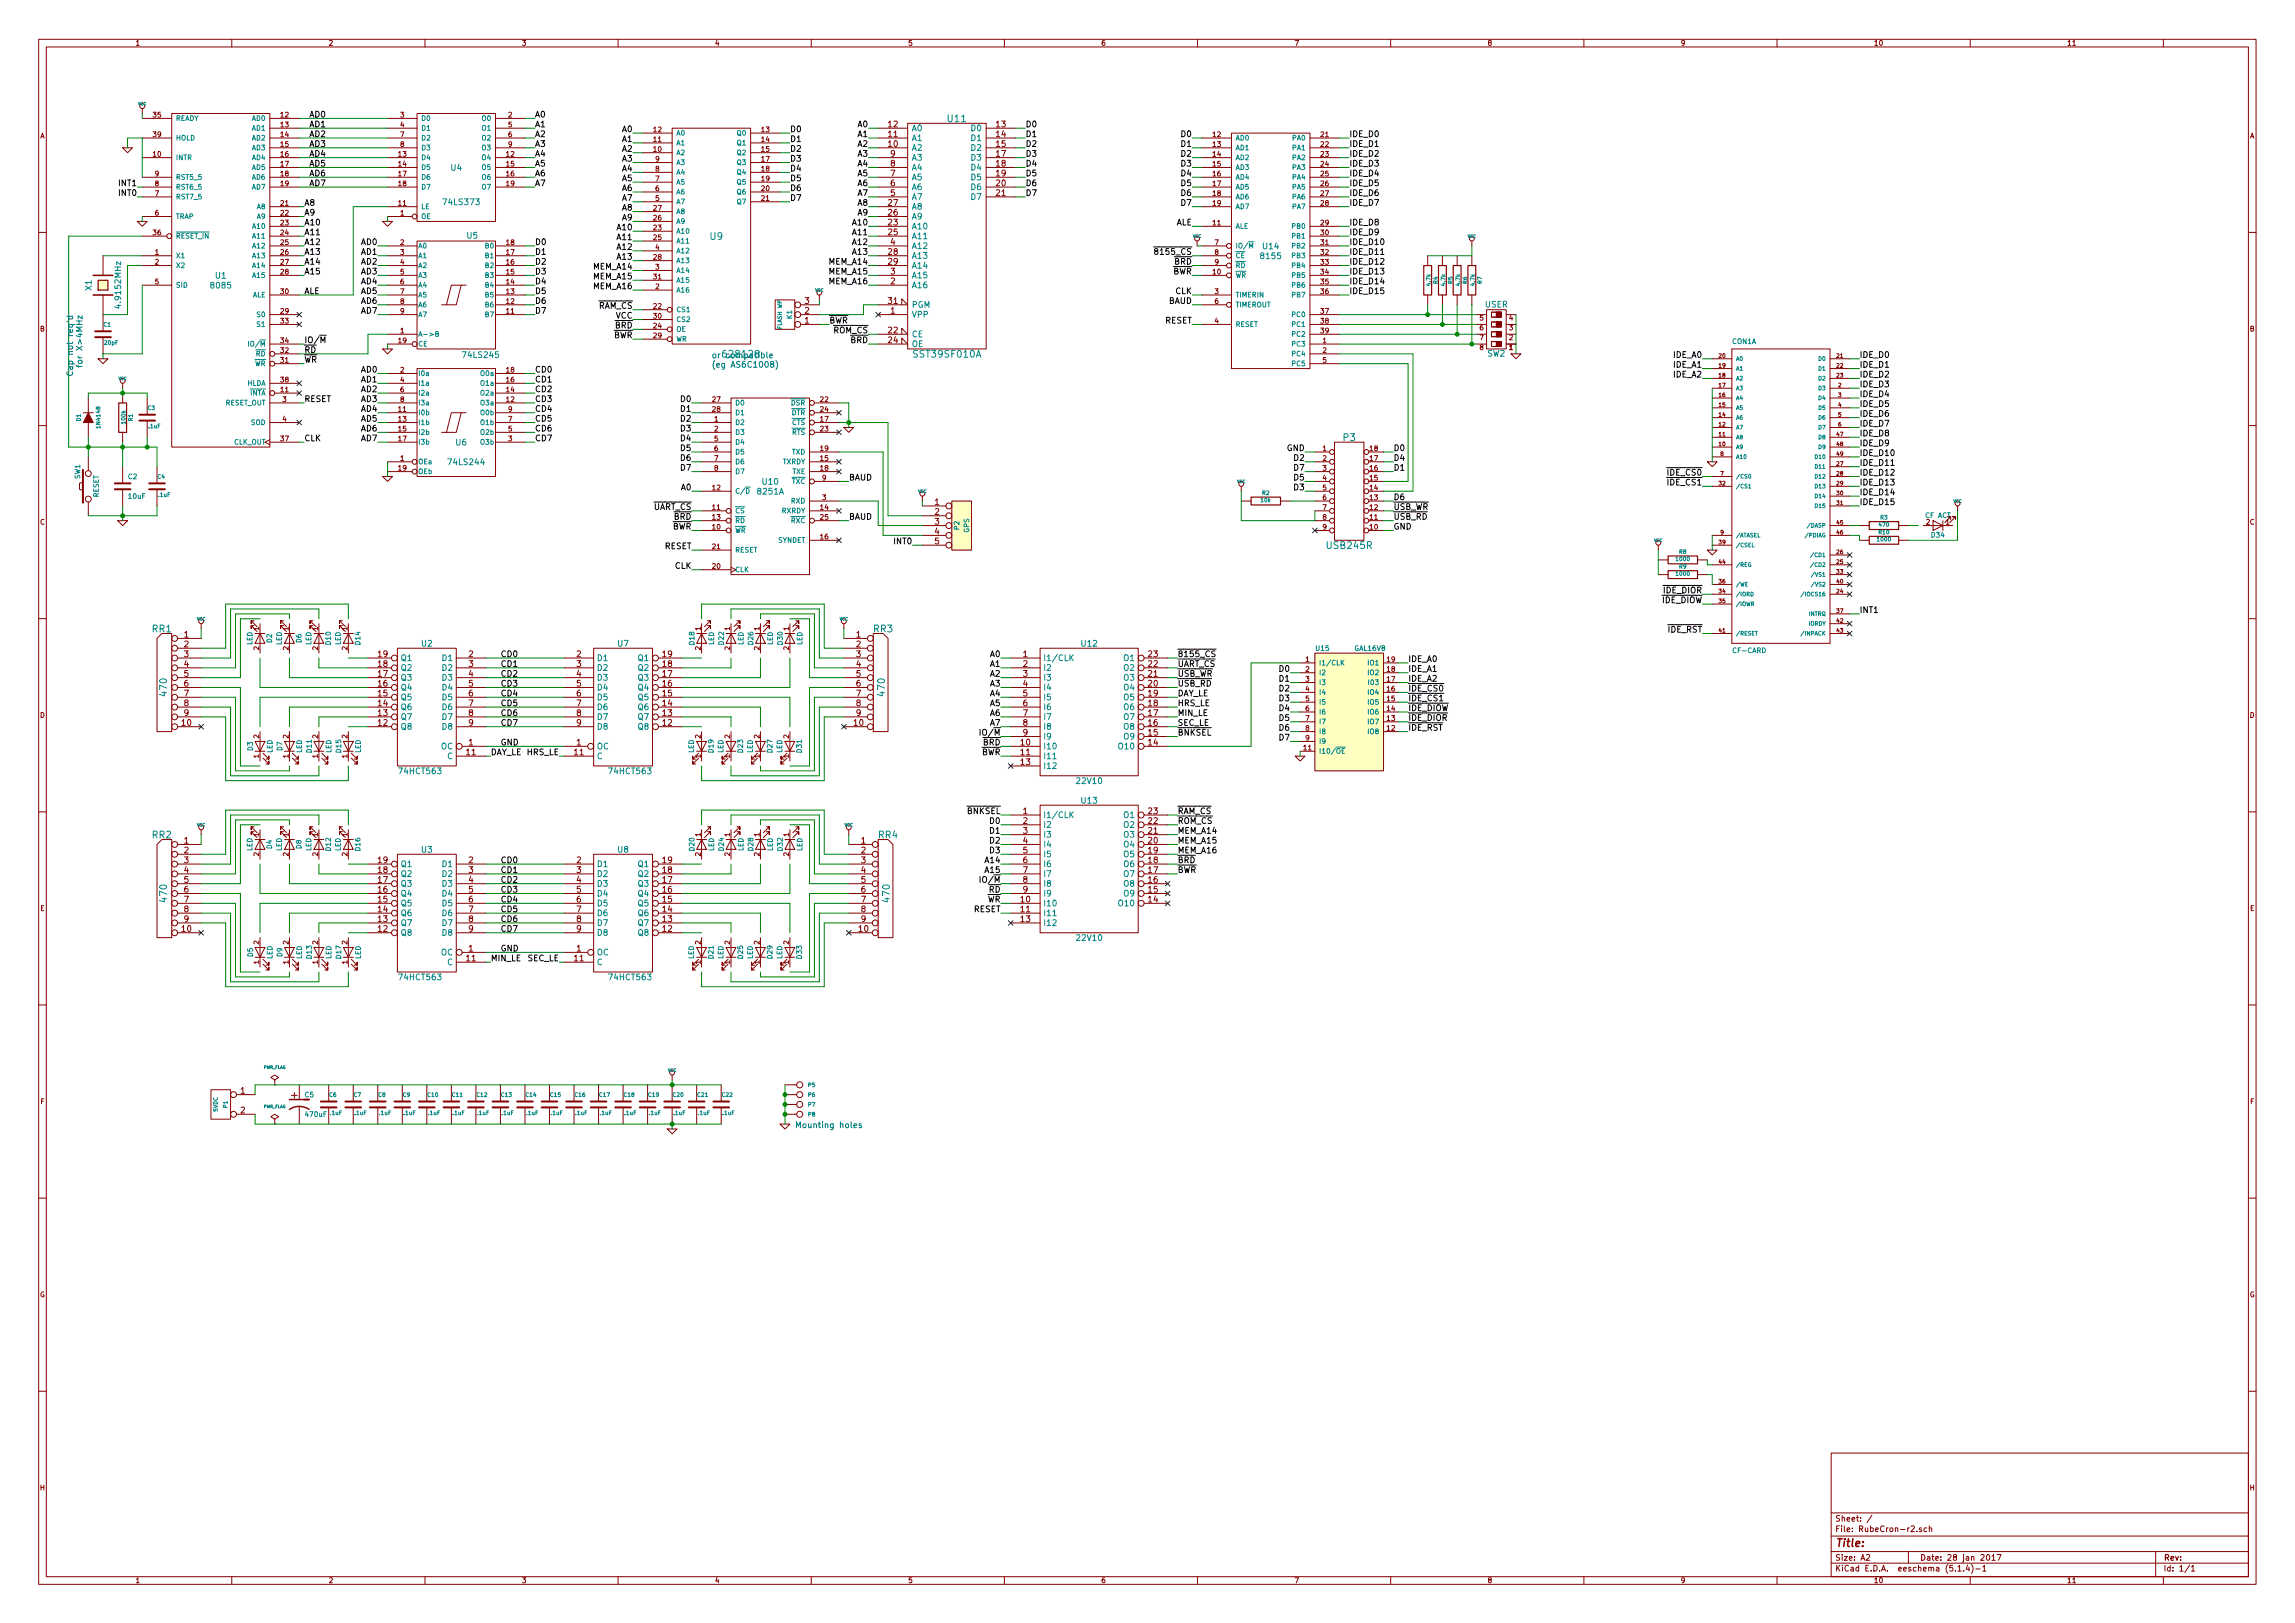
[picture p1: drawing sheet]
<svg xmlns="http://www.w3.org/2000/svg" width="594mm" height="420mm" viewBox="0 0 594 420" stroke-linecap="round" stroke-linejoin="round" font-family="sans-serif">
<defs><g id="words">
<g font-size="2.8" fill="#840000">
<text x="75.4" y="284.4">+</text>
<text x="475" y="400.4">Title:</text>
</g>
<g font-size="2.5" fill="#008484">
<text x="245.4" y="31.6">U11</text>
<text x="183.8" y="62.1">U9</text>
<text x="236.8" y="92.6">SST39SF010A</text>
<text x="347.8" y="114.2">P3</text>
<text x="343.7" y="142.1">USB245R</text>
<text x="39.4" y="163.7">RR1</text>
<text x="226.1" y="163.7">RR3</text>
<text x="43.2" y="180" transform="rotate(-90 43.2 180)">470</text>
<text x="229.1" y="180" transform="rotate(-90 229.1 180)">470</text>
<text x="39.4" y="217">RR2</text>
<text x="227.4" y="217">RR4</text>
<text x="43.2" y="233.4" transform="rotate(-90 43.2 233.4)">470</text>
<text x="230.3" y="233.4" transform="rotate(-90 230.3 233.4)">470</text>
</g>
<text font-size="2.5" fill="#0000c2" x="187.7" y="92.6">628128</text>
<g font-size="2.1">
<text x="80" y="30.4">AD0</text>
<text x="80" y="32.9">AD1</text>
<text x="80" y="35.5">AD2</text>
<text x="138.4" y="30.4">A0</text>
<text x="138.4" y="32.9">A1</text>
<text x="138.4" y="35.5">A2</text>
<text x="161.1" y="34.2">A0</text>
<text x="204.5" y="34.2">D0</text>
<text x="222.1" y="32.9">A0</text>
<text x="222.1" y="35.5">A1</text>
<text x="265.4" y="32.9">D0</text>
<text x="265.4" y="35.5">D1</text>
<text x="305.9" y="35.5">D0</text>
<text x="349.2" y="35.5">IDE_D0</text>
<text x="80" y="38">AD3</text>
<text x="80" y="40.6">AD4</text>
<text x="138.4" y="38">A3</text>
<text x="138.4" y="40.6">A4</text>
<text x="161.1" y="41.8">A3</text>
<text x="161.1" y="36.7">A1</text>
<text x="161.1" y="39.3">A2</text>
<text x="204.5" y="36.7">D1</text>
<text x="204.5" y="39.3">D2</text>
<text x="204.5" y="41.8">D3</text>
<text x="222.1" y="38">A2</text>
<text x="222.1" y="40.6">A3</text>
<text x="265.4" y="38">D2</text>
<text x="265.4" y="40.6">D3</text>
<text x="305.9" y="38">D1</text>
<text x="305.9" y="40.6">D2</text>
<text x="349.2" y="40.6">IDE_D2</text>
<text x="349.2" y="38">IDE_D1</text>
<text x="80" y="43.1">AD5</text>
<text x="80" y="45.6">AD6</text>
<text x="138.4" y="43.1">A5</text>
<text x="138.4" y="45.6">A6</text>
<text x="161.1" y="44.4">A4</text>
<text x="161.1" y="46.9">A5</text>
<text x="204.5" y="44.4">D4</text>
<text x="204.5" y="46.9">D5</text>
<text x="222.1" y="43.1">A4</text>
<text x="222.1" y="45.6">A5</text>
<text x="265.4" y="45.6">D5</text>
<text x="265.4" y="43.1">D4</text>
<text x="305.9" y="43.1">D3</text>
<text x="305.9" y="45.6">D4</text>
<text x="349.2" y="43.1">IDE_D3</text>
<text x="349.2" y="45.6">IDE_D4</text>
<text x="31" y="48.2">INT1</text>
<text x="31" y="50.7">INT0</text>
<text x="78.7" y="53.3">A8</text>
<text x="80" y="48.2">AD7</text>
<text x="138.4" y="48.2">A7</text>
<text x="161.1" y="49.4">A6</text>
<text x="161.1" y="52">A7</text>
<text x="204.5" y="49.4">D6</text>
<text x="204.5" y="52">D7</text>
<text x="222.1" y="48.2">A6</text>
<text x="222.1" y="50.7">A7</text>
<text x="222.1" y="53.3">A8</text>
<text x="265.4" y="48.2">D6</text>
<text x="265.4" y="50.7">D7</text>
<text x="305.9" y="50.7">D6</text>
<text x="305.9" y="53.3">D7</text>
<text x="305.9" y="48.2">D5</text>
<text x="349.2" y="48.2">IDE_D5</text>
<text x="349.2" y="50.7">IDE_D6</text>
<text x="349.2" y="53.3">IDE_D7</text>
<text x="78.7" y="58.3">A10</text>
<text x="78.7" y="55.8">A9</text>
<text x="159.9" y="59.6">A10</text>
<text x="161.1" y="54.5">A8</text>
<text x="161.1" y="57.1">A9</text>
<text x="220.9" y="58.3">A10</text>
<text x="222.1" y="55.8">A9</text>
<text x="304.4" y="58.3">ALE</text>
<text x="349.2" y="58.3">IDE_D8</text>
<text x="78.7" y="60.9">A11</text>
<text x="78.7" y="63.4">A12</text>
<text x="78.7" y="66">A13</text>
<text x="93.5" y="63.4">AD0</text>
<text x="93.5" y="66">AD1</text>
<text x="138.4" y="63.4">D0</text>
<text x="138.4" y="66">D1</text>
<text x="159.9" y="62.1">A11</text>
<text x="159.9" y="64.7">A12</text>
<text x="220.9" y="60.9">A11</text>
<text x="220.9" y="63.4">A12</text>
<text x="220.9" y="66">A13</text>
<text x="299.8" y="66">8155_CS</text>
<text x="349.2" y="60.9">IDE_D9</text>
<text x="349.2" y="63.4">IDE_D10</text>
<text x="349.2" y="66">IDE_D11</text>
<text x="78.7" y="71">A15</text>
<text x="78.7" y="68.5">A14</text>
<text x="93.5" y="68.5">AD2</text>
<text x="93.5" y="71">AD3</text>
<text x="138.4" y="68.5">D2</text>
<text x="138.4" y="71">D3</text>
<text x="153.8" y="69.8">MEM_A14</text>
<text x="159.9" y="67.2">A13</text>
<text x="214.8" y="68.5">MEM_A14</text>
<text x="214.8" y="71">MEM_A15</text>
<text x="303.5" y="71">BWR</text>
<text x="304" y="68.5">BRD</text>
<text x="349.2" y="68.5">IDE_D12</text>
<text x="349.2" y="71">IDE_D13</text>
<text x="78.7" y="76.1">ALE</text>
<text x="93.5" y="73.6">AD4</text>
<text x="93.5" y="76.1">AD5</text>
<text x="138.4" y="76.1">D5</text>
<text x="138.4" y="73.6">D4</text>
<text x="153.8" y="72.3">MEM_A15</text>
<text x="153.8" y="74.8">MEM_A16</text>
<text x="214.8" y="73.6">MEM_A16</text>
<text x="304.2" y="76.1">CLK</text>
<text x="349.2" y="73.6">IDE_D14</text>
<text x="349.2" y="76.1">IDE_D15</text>
<text x="93.5" y="78.7">AD6</text>
<text x="93.5" y="81.2">AD7</text>
<text x="138.4" y="78.7">D6</text>
<text x="138.4" y="81.2">D7</text>
<text x="154.9" y="79.9">RAM_CS</text>
<text x="159.4" y="82.5">VCC</text>
<text x="214.6" y="83.7">BWR</text>
<text x="301.5" y="83.7">RESET</text>
<text x="302.5" y="78.7">BAUD</text>
<text x="78.7" y="88.8">IO/M</text>
<text x="158.7" y="87.5">BWR</text>
<text x="159.2" y="85">BRD</text>
<text x="215.7" y="86.3">ROM_CS</text>
<text x="220.2" y="88.8">BRD</text>
<text x="78.7" y="93.9">WR</text>
<text x="78.7" y="91.4">RD</text>
<text x="433.2" y="95.2">IDE_A1</text>
<text x="433.2" y="92.6">IDE_A0</text>
<text x="481.3" y="95.2">IDE_D1</text>
<text x="481.3" y="92.6">IDE_D0</text>
<text x="93.5" y="99">AD1</text>
<text x="93.5" y="96.4">AD0</text>
<text x="93.5" y="101.5">AD2</text>
<text x="138.4" y="101.5">CD2</text>
<text x="138.4" y="99">CD1</text>
<text x="138.4" y="96.4">CD0</text>
<text x="433.2" y="97.7">IDE_A2</text>
<text x="481.3" y="100.2">IDE_D3</text>
<text x="481.3" y="97.7">IDE_D2</text>
<text x="78.7" y="104.1">RESET</text>
<text x="93.5" y="104.1">AD3</text>
<text x="93.5" y="106.6">AD4</text>
<text x="138.4" y="106.6">CD4</text>
<text x="138.4" y="104.1">CD3</text>
<text x="176.4" y="104.1">D0</text>
<text x="176.4" y="106.6">D1</text>
<text x="481.3" y="107.9">IDE_D6</text>
<text x="481.3" y="105.3">IDE_D5</text>
<text x="481.3" y="102.8">IDE_D4</text>
<text x="93.5" y="109.1">AD5</text>
<text x="93.5" y="111.7">AD6</text>
<text x="138.4" y="111.7">CD6</text>
<text x="138.4" y="109.1">CD5</text>
<text x="176.4" y="109.1">D2</text>
<text x="176.4" y="111.7">D3</text>
<text x="481.3" y="112.9">IDE_D8</text>
<text x="481.3" y="110.4">IDE_D7</text>
<text x="78.7" y="114.2">CLK</text>
<text x="93.5" y="114.2">AD7</text>
<text x="138.4" y="114.2">CD7</text>
<text x="176.4" y="114.2">D4</text>
<text x="176.4" y="116.8">D5</text>
<text x="176.4" y="119.3">D6</text>
<text x="333.1" y="116.8">GND</text>
<text x="335.1" y="119.3">D2</text>
<text x="360.7" y="116.8">D0</text>
<text x="360.7" y="119.3">D4</text>
<text x="481.3" y="118">IDE_D10</text>
<text x="481.3" y="115.5">IDE_D9</text>
<text x="176.4" y="121.8">D7</text>
<text x="219.7" y="124.4">BAUD</text>
<text x="335.1" y="121.8">D7</text>
<text x="335.1" y="124.4">D5</text>
<text x="360.7" y="121.8">D1</text>
<text x="431.9" y="125.6">IDE_CS1</text>
<text x="431.9" y="123.1">IDE_CS0</text>
<text x="481.3" y="120.6">IDE_D11</text>
<text x="481.3" y="125.6">IDE_D13</text>
<text x="481.3" y="123.1">IDE_D12</text>
<text x="169" y="132">UART_CS</text>
<text x="176.4" y="126.9">A0</text>
<text x="335.1" y="126.9">D3</text>
<text x="360.7" y="129.5">D6</text>
<text x="360.7" y="132">USB_WR</text>
<text x="481.3" y="130.7">IDE_D15</text>
<text x="481.3" y="128.2">IDE_D14</text>
<text x="174" y="137.1">BWR</text>
<text x="174.5" y="134.5">BRD</text>
<text x="219.7" y="134.5">BAUD</text>
<text x="360.7" y="134.5">USB_RD</text>
<text x="360.7" y="137.1">GND</text>
<text x="172" y="142.2">RESET</text>
<text x="231.6" y="140.9">INT0</text>
<text x="174.7" y="147.2">CLK</text>
<text x="430.7" y="153.6">IDE_DIOR</text>
<text x="430.2" y="156.1">IDE_DIOW</text>
<text x="481.3" y="158.7">INT1</text>
<text x="431.7" y="163.7">IDE_RST</text>
<text x="129.5" y="170.1">CD0</text>
<text x="129.5" y="172.6">CD1</text>
<text x="256.4" y="170.1">A0</text>
<text x="256.4" y="172.6">A1</text>
<text x="304.8" y="170.1">8155_CS</text>
<text x="304.8" y="172.6">UART_CS</text>
<text x="331.3" y="173.9">D0</text>
<text x="364.5" y="171.4">IDE_A0</text>
<text x="364.5" y="173.9">IDE_A1</text>
<text x="129.5" y="175.2">CD2</text>
<text x="129.5" y="177.7">CD3</text>
<text x="256.4" y="175.2">A2</text>
<text x="256.4" y="177.7">A3</text>
<text x="304.8" y="177.7">USB_RD</text>
<text x="304.8" y="175.2">USB_WR</text>
<text x="331.3" y="176.4">D1</text>
<text x="331.3" y="179">D2</text>
<text x="364.5" y="179">IDE_CS0</text>
<text x="364.5" y="176.4">IDE_A2</text>
<text x="129.5" y="180.3">CD4</text>
<text x="129.5" y="182.8">CD5</text>
<text x="129.5" y="185.3">CD6</text>
<text x="256.4" y="180.3">A4</text>
<text x="256.4" y="182.8">A5</text>
<text x="256.4" y="185.3">A6</text>
<text x="304.8" y="180.3">DAY_LE</text>
<text x="304.8" y="182.8">HRS_LE</text>
<text x="304.8" y="185.3">MIN_LE</text>
<text x="331.3" y="181.5">D3</text>
<text x="331.3" y="184.1">D4</text>
<text x="364.5" y="181.5">IDE_CS1</text>
<text x="364.5" y="184.1">IDE_DIOW</text>
<text x="129.5" y="187.9">CD7</text>
<text x="254.5" y="190.4">IO/M</text>
<text x="256.4" y="187.9">A7</text>
<text x="304.8" y="187.9">SEC_LE</text>
<text x="304.8" y="190.4">BNKSEL</text>
<text x="331.3" y="186.6">D5</text>
<text x="331.3" y="189.1">D6</text>
<text x="331.3" y="191.7">D7</text>
<text x="364.5" y="186.6">IDE_DIOR</text>
<text x="364.5" y="189.1">IDE_RST</text>
<text x="127" y="195.5">DAY_LE HRS_LE</text>
<text x="129.5" y="193">GND</text>
<text x="254" y="195.5">BWR</text>
<text x="254.5" y="193">BRD</text>
<text x="250.3" y="210.7">BNKSEL</text>
<text x="256.4" y="213.3">D0</text>
<text x="256.4" y="215.8">D1</text>
<text x="304.8" y="215.8">MEM_A14</text>
<text x="304.8" y="213.3">ROM_CS</text>
<text x="304.8" y="210.7">RAM_CS</text>
<text x="256.4" y="220.9">D3</text>
<text x="256.4" y="218.4">D2</text>
<text x="304.8" y="218.4">MEM_A15</text>
<text x="304.8" y="220.9">MEM_A16</text>
<text x="129.5" y="223.4">CD0</text>
<text x="129.5" y="226">CD1</text>
<text x="255.2" y="223.4">A14</text>
<text x="255.2" y="226">A15</text>
<text x="304.8" y="223.4">BRD</text>
<text x="304.8" y="226">BWR</text>
<text x="129.5" y="228.5">CD2</text>
<text x="129.5" y="231.1">CD3</text>
<text x="129.5" y="233.6">CD4</text>
<text x="254.5" y="228.5">IO/M</text>
<text x="255.5" y="233.6">WR</text>
<text x="256" y="231.1">RD</text>
<text x="129.5" y="236.1">CD5</text>
<text x="129.5" y="238.7">CD6</text>
<text x="252" y="236.1">RESET</text>
<text x="129.5" y="241.2">CD7</text>
<text x="127" y="248.8">MIN_LE</text>
<text x="129.5" y="246.3">GND</text>
<text x="136.5" y="248.8">SEC_LE</text>
</g>
<g font-size="2.1" fill="#840000">
<text x="230" y="35.5">11</text>
<text x="230" y="32.9">12</text>
<text x="257.9" y="32.9">13</text>
<text x="257.9" y="35.5">14</text>
<text x="230" y="38">10</text>
<text x="230.6" y="40.6">9</text>
<text x="257.9" y="38">15</text>
<text x="257.9" y="40.6">17</text>
<text x="230.6" y="45.6">7</text>
<text x="230.6" y="43.1">8</text>
<text x="257.9" y="43.1">18</text>
<text x="257.9" y="45.6">19</text>
<text x="230" y="53.3">27</text>
<text x="230.6" y="50.7">5</text>
<text x="230.6" y="48.2">6</text>
<text x="257.9" y="48.2">20</text>
<text x="257.9" y="50.7">21</text>
<text x="230" y="58.3">23</text>
<text x="230" y="55.8">26</text>
<text x="230" y="60.9">25</text>
<text x="230" y="66">28</text>
<text x="230.6" y="63.4">4</text>
<text x="230" y="68.5">29</text>
<text x="230.6" y="71">3</text>
<text x="230.6" y="73.6">2</text>
<text x="208.3" y="83.7">1</text>
<text x="208.3" y="81.2">2</text>
<text x="208.3" y="78.7">3</text>
<text x="230" y="78.7">31</text>
<text x="230.6" y="81.2">1</text>
<text x="230" y="86.3">22</text>
<text x="230" y="88.8">24</text>
<text x="242" y="130.7">1</text>
<text x="242" y="133.3">2</text>
<text x="242" y="135.8">3</text>
<text x="242" y="138.3">4</text>
<text x="242" y="140.9">5</text>
<text x="47.7" y="165">1</text>
<text x="47.7" y="167.6">2</text>
<text x="221.7" y="165">1</text>
<text x="221.7" y="167.6">2</text>
<text x="47.7" y="170.1">3</text>
<text x="47.7" y="172.6">4</text>
<text x="97.9" y="172.6">18</text>
<text x="97.9" y="170.1">19</text>
<text x="121.3" y="170.1">2</text>
<text x="121.3" y="172.6">3</text>
<text x="149.3" y="170.1">2</text>
<text x="149.3" y="172.6">3</text>
<text x="171.6" y="172.6">18</text>
<text x="171.6" y="170.1">19</text>
<text x="221.7" y="170.1">3</text>
<text x="221.7" y="172.6">4</text>
<text x="264.8" y="170.1">1</text>
<text x="264.8" y="172.6">2</text>
<text x="297.3" y="172.6">22</text>
<text x="297.3" y="170.1">23</text>
<text x="47.7" y="175.2">5</text>
<text x="47.7" y="177.7">6</text>
<text x="97.9" y="177.7">16</text>
<text x="97.9" y="175.2">17</text>
<text x="121.3" y="175.2">4</text>
<text x="121.3" y="177.7">5</text>
<text x="149.3" y="175.2">4</text>
<text x="149.3" y="177.7">5</text>
<text x="171.6" y="177.7">16</text>
<text x="171.6" y="175.2">17</text>
<text x="221.7" y="175.2">5</text>
<text x="221.7" y="177.7">6</text>
<text x="264.8" y="175.2">3</text>
<text x="264.8" y="177.7">4</text>
<text x="297.3" y="177.7">20</text>
<text x="297.3" y="175.2">21</text>
<text x="47.7" y="180.3">7</text>
<text x="47.7" y="182.8">8</text>
<text x="47.7" y="185.3">9</text>
<text x="97.9" y="185.3">13</text>
<text x="97.9" y="182.8">14</text>
<text x="97.9" y="180.3">15</text>
<text x="121.3" y="180.3">6</text>
<text x="121.3" y="182.8">7</text>
<text x="121.3" y="185.3">8</text>
<text x="149.3" y="180.3">6</text>
<text x="149.3" y="182.8">7</text>
<text x="149.3" y="185.3">8</text>
<text x="171.6" y="185.3">13</text>
<text x="171.6" y="182.8">14</text>
<text x="171.6" y="180.3">15</text>
<text x="221.7" y="180.3">7</text>
<text x="221.7" y="182.8">8</text>
<text x="221.7" y="185.3">9</text>
<text x="264.8" y="180.3">5</text>
<text x="264.8" y="182.8">6</text>
<text x="264.8" y="185.3">7</text>
<text x="297.3" y="185.3">17</text>
<text x="297.3" y="182.8">18</text>
<text x="297.3" y="180.3">19</text>
<text x="47.1" y="187.9">10</text>
<text x="97.9" y="187.9">12</text>
<text x="121.3" y="187.9">9</text>
<text x="149.3" y="187.9">9</text>
<text x="171.6" y="187.9">12</text>
<text x="221.1" y="187.9">10</text>
<text x="264.8" y="187.9">8</text>
<text x="264.8" y="190.4">9</text>
<text x="297.3" y="190.4">15</text>
<text x="297.3" y="187.9">16</text>
<text x="120.8" y="195.5">11</text>
<text x="121.3" y="193">1</text>
<text x="148.7" y="195.5">11</text>
<text x="149.3" y="193">1</text>
<text x="264.3" y="193">10</text>
<text x="264.3" y="195.5">11</text>
<text x="297.3" y="193">14</text>
<text x="264.3" y="198">13</text>
<text x="264.8" y="210.7">1</text>
<text x="264.8" y="213.3">2</text>
<text x="264.8" y="215.8">3</text>
<text x="297.3" y="215.8">21</text>
<text x="297.3" y="213.3">22</text>
<text x="297.3" y="210.7">23</text>
<text x="47.7" y="218.4">1</text>
<text x="47.7" y="220.9">2</text>
<text x="222.9" y="218.4">1</text>
<text x="222.9" y="220.9">2</text>
<text x="264.8" y="218.4">4</text>
<text x="264.8" y="220.9">5</text>
<text x="297.3" y="218.4">20</text>
<text x="297.3" y="220.9">19</text>
<text x="47.7" y="223.4">3</text>
<text x="47.7" y="226">4</text>
<text x="97.9" y="226">18</text>
<text x="97.9" y="223.4">19</text>
<text x="121.3" y="223.4">2</text>
<text x="121.3" y="226">3</text>
<text x="149.3" y="223.4">2</text>
<text x="149.3" y="226">3</text>
<text x="171.6" y="226">18</text>
<text x="171.6" y="223.4">19</text>
<text x="222.9" y="223.4">3</text>
<text x="222.9" y="226">4</text>
<text x="264.8" y="223.4">6</text>
<text x="264.8" y="226">7</text>
<text x="297.3" y="226">17</text>
<text x="297.3" y="223.4">18</text>
<text x="47.7" y="228.5">5</text>
<text x="47.7" y="231.1">6</text>
<text x="47.7" y="233.6">7</text>
<text x="97.9" y="233.6">15</text>
<text x="97.9" y="231.1">16</text>
<text x="97.9" y="228.5">17</text>
<text x="121.3" y="228.5">4</text>
<text x="121.3" y="231.1">5</text>
<text x="121.3" y="233.6">6</text>
<text x="149.3" y="228.5">4</text>
<text x="149.3" y="231.1">5</text>
<text x="149.3" y="233.6">6</text>
<text x="171.6" y="233.6">15</text>
<text x="171.6" y="231.1">16</text>
<text x="171.6" y="228.5">17</text>
<text x="222.9" y="228.5">5</text>
<text x="222.9" y="231.1">6</text>
<text x="222.9" y="233.6">7</text>
<text x="264.3" y="233.6">10</text>
<text x="264.8" y="228.5">8</text>
<text x="264.8" y="231.1">9</text>
<text x="297.3" y="233.6">14</text>
<text x="297.3" y="231.1">15</text>
<text x="297.3" y="228.5">16</text>
<text x="47.7" y="236.1">8</text>
<text x="47.7" y="238.7">9</text>
<text x="97.9" y="238.7">13</text>
<text x="97.9" y="236.1">14</text>
<text x="121.3" y="236.1">7</text>
<text x="121.3" y="238.7">8</text>
<text x="149.3" y="236.1">7</text>
<text x="149.3" y="238.7">8</text>
<text x="171.6" y="238.7">13</text>
<text x="171.6" y="236.1">14</text>
<text x="222.9" y="236.1">8</text>
<text x="222.9" y="238.7">9</text>
<text x="264.3" y="236.1">11</text>
<text x="264.3" y="238.7">13</text>
<text x="47.1" y="241.2">10</text>
<text x="97.9" y="241.2">12</text>
<text x="121.3" y="241.2">9</text>
<text x="149.3" y="241.2">9</text>
<text x="171.6" y="241.2">12</text>
<text x="222.4" y="241.2">10</text>
<text x="120.8" y="248.8">11</text>
<text x="121.3" y="246.3">1</text>
<text x="148.7" y="248.8">11</text>
<text x="149.3" y="246.3">1</text>
<text x="62.3" y="283.1">1</text>
<text x="62.3" y="288.2">2</text>
<text x="475" y="393.9">Sheet: /</text>
<text x="475" y="396.6">File: RubeCron-r2.sch</text>
<text x="475" y="406.8">KiCad E.D.A. eeschema (5.1.4)-1</text>
<text x="475" y="404">Size: A2</text>
<text x="497" y="404">Date: 28 jan 2017</text>
<text x="560" y="404">Rev:</text>
<text x="560" y="406.8">Id: 1/1</text>
</g>
<g font-size="2.1" fill="#008484">
<text x="236" y="34">A0</text>
<text x="251.5" y="34">D0</text>
<text x="236" y="41.6">A3</text>
<text x="236" y="39">A2</text>
<text x="236" y="36.5">A1</text>
<text x="251.5" y="36.5">D1</text>
<text x="251.5" y="39">D2</text>
<text x="251.5" y="41.6">D3</text>
<text x="116.8" y="44.2">U4</text>
<text x="236" y="46.7">A5</text>
<text x="236" y="44.1">A4</text>
<text x="251.5" y="44.1">D4</text>
<text x="251.5" y="46.7">D5</text>
<text x="115.1" y="53.1">74LS373</text>
<text x="236" y="51.7">A7</text>
<text x="236" y="49.2">A6</text>
<text x="251.5" y="49.2">D6</text>
<text x="251.5" y="51.7">D7</text>
<text x="236" y="59.4">A10</text>
<text x="236" y="56.8">A9</text>
<text x="236" y="54.3">A8</text>
<text x="120.9" y="61.8">U5</text>
<text x="236" y="64.4">A12</text>
<text x="236" y="61.9">A11</text>
<text x="327" y="64.5">U14</text>
<text x="236" y="67">A13</text>
<text x="236" y="69.5">A14</text>
<text x="326.6" y="67">8155</text>
<text x="23.7" y="75.1" transform="rotate(-90 23.7 75.1)">X1</text>
<text x="54.8" y="74.7">8085</text>
<text x="55.8" y="72.1">U1</text>
<text x="236" y="74.6">A16</text>
<text x="236" y="72.1">A15</text>
<text x="31.3" y="79.2" transform="rotate(-90 31.3 79.2)">4.9152MHz</text>
<text x="236" y="82.2">VPP</text>
<text x="236" y="79.7">PGM</text>
<text x="384.4" y="79.6">USER</text>
<text x="236" y="87.3">CE</text>
<text x="236" y="89.8">OE</text>
<text x="120.1" y="92.7">74LS245</text>
<text x="385" y="92.3">SW2</text>
<text x="118" y="115.3">U6</text>
<text x="116.4" y="120.4">74LS244</text>
<text x="197.5" y="125.5">U10</text>
<text x="196.3" y="128">8251A</text>
<text x="109.1" y="167.4">U2</text>
<text x="159.9" y="167.4">U7</text>
<text x="280" y="167.4">U12</text>
<text x="103.6" y="173.7">Q2</text>
<text x="103.6" y="171.1">Q1</text>
<text x="114.6" y="171.1">D1</text>
<text x="114.6" y="173.7">D2</text>
<text x="154.4" y="171.1">D1</text>
<text x="154.4" y="173.7">D2</text>
<text x="165.3" y="173.7">Q2</text>
<text x="165.3" y="171.1">Q1</text>
<text x="270" y="171.1">I1/CLK</text>
<text x="270" y="173.7">I2</text>
<text x="291.1" y="173.7">O2</text>
<text x="291.1" y="171.1">O1</text>
<text x="103.6" y="178.7">Q4</text>
<text x="103.6" y="176.2">Q3</text>
<text x="114.6" y="176.2">D3</text>
<text x="114.6" y="178.7">D4</text>
<text x="154.4" y="176.2">D3</text>
<text x="154.4" y="178.7">D4</text>
<text x="165.3" y="178.7">Q4</text>
<text x="165.3" y="176.2">Q3</text>
<text x="270" y="176.2">I3</text>
<text x="270" y="178.7">I4</text>
<text x="291.1" y="178.7">O4</text>
<text x="291.1" y="176.2">O3</text>
<text x="103.6" y="183.8">Q6</text>
<text x="103.6" y="181.3">Q5</text>
<text x="114.6" y="181.3">D5</text>
<text x="114.6" y="183.8">D6</text>
<text x="154.4" y="181.3">D5</text>
<text x="154.4" y="183.8">D6</text>
<text x="165.3" y="183.8">Q6</text>
<text x="165.3" y="181.3">Q5</text>
<text x="270" y="181.3">I5</text>
<text x="270" y="183.8">I6</text>
<text x="291.1" y="183.8">O6</text>
<text x="291.1" y="181.3">O5</text>
<text x="103.6" y="188.9">Q8</text>
<text x="103.6" y="186.4">Q7</text>
<text x="114.6" y="186.4">D7</text>
<text x="114.6" y="188.9">D8</text>
<text x="154.4" y="186.4">D7</text>
<text x="154.4" y="188.9">D8</text>
<text x="165.3" y="188.9">Q8</text>
<text x="165.3" y="186.4">Q7</text>
<text x="270" y="186.4">I7</text>
<text x="270" y="188.9">I8</text>
<text x="270" y="191.4">I9</text>
<text x="291.1" y="191.4">O9</text>
<text x="291.1" y="188.9">O8</text>
<text x="291.1" y="186.4">O7</text>
<text x="114.2" y="194">OC</text>
<text x="115.8" y="196.5">C</text>
<text x="154.4" y="194">OC</text>
<text x="154.4" y="196.5">C</text>
<text x="270" y="194">I10</text>
<text x="270" y="196.5">I11</text>
<text x="289.9" y="194">O10</text>
<text x="103.6" y="200.4">74HCT563</text>
<text x="157.9" y="200.4">74HCT563</text>
<text x="270" y="199.1">I12</text>
<text x="278.9" y="202.9">22V10</text>
<text x="280" y="208">U13</text>
<text x="270" y="211.8">I1/CLK</text>
<text x="270" y="214.3">I2</text>
<text x="291.1" y="214.3">O2</text>
<text x="291.1" y="211.8">O1</text>
<text x="109.1" y="220.7">U3</text>
<text x="159.9" y="220.7">U8</text>
<text x="270" y="216.8">I3</text>
<text x="270" y="219.4">I4</text>
<text x="270" y="221.9">I5</text>
<text x="291.1" y="219.4">O4</text>
<text x="291.1" y="216.8">O3</text>
<text x="291.1" y="221.9">O5</text>
<text x="103.6" y="227">Q2</text>
<text x="103.6" y="224.5">Q1</text>
<text x="114.6" y="224.5">D1</text>
<text x="114.6" y="227">D2</text>
<text x="154.4" y="224.5">D1</text>
<text x="154.4" y="227">D2</text>
<text x="165.3" y="227">Q2</text>
<text x="165.3" y="224.5">Q1</text>
<text x="270" y="224.5">I6</text>
<text x="270" y="227">I7</text>
<text x="291.1" y="227">O7</text>
<text x="291.1" y="224.5">O6</text>
<text x="103.6" y="232.1">Q4</text>
<text x="103.6" y="229.5">Q3</text>
<text x="114.6" y="229.5">D3</text>
<text x="114.6" y="232.1">D4</text>
<text x="154.4" y="229.5">D3</text>
<text x="154.4" y="232.1">D4</text>
<text x="165.3" y="232.1">Q4</text>
<text x="165.3" y="229.5">Q3</text>
<text x="270" y="229.5">I8</text>
<text x="270" y="232.1">I9</text>
<text x="291.1" y="232.1">O9</text>
<text x="291.1" y="229.5">O8</text>
<text x="103.6" y="239.7">Q7</text>
<text x="103.6" y="237.2">Q6</text>
<text x="103.6" y="234.6">Q5</text>
<text x="114.6" y="234.6">D5</text>
<text x="114.6" y="237.2">D6</text>
<text x="114.6" y="239.7">D7</text>
<text x="154.4" y="234.6">D5</text>
<text x="154.4" y="237.2">D6</text>
<text x="154.4" y="239.7">D7</text>
<text x="165.3" y="239.7">Q7</text>
<text x="165.3" y="237.2">Q6</text>
<text x="165.3" y="234.6">Q5</text>
<text x="270" y="234.6">I10</text>
<text x="270" y="237.2">I11</text>
<text x="270" y="239.7">I12</text>
<text x="289.9" y="234.6">O10</text>
<text x="103.6" y="242.2">Q8</text>
<text x="114.6" y="242.2">D8</text>
<text x="154.4" y="242.2">D8</text>
<text x="165.3" y="242.2">Q8</text>
<text x="278.9" y="243.6">22V10</text>
<text x="114.2" y="247.3">OC</text>
<text x="115.8" y="249.9">C</text>
<text x="154.4" y="247.3">OC</text>
<text x="154.4" y="249.9">C</text>
<text x="103.6" y="253.7">74HCT563</text>
<text x="157.9" y="253.7">74HCT563</text>
</g>
<g font-size="2.1" fill="#0000c2">
<text x="18.9" y="95" transform="rotate(-90 18.9 95)">Cap not req'd</text>
<text x="21.3" y="93.1" transform="rotate(-90 21.3 93.1)">for X&gt;4MHz</text>
<text x="184.1" y="95.2">(eg AS6C1008)</text>
<text x="205.7" y="292">Mounting holes</text>
</g>
<g font-size="1.8" fill="#840000">
<text x="35" y="11.8">1</text>
<text x="85" y="11.8">2</text>
<text x="135" y="11.8">3</text>
<text x="185" y="11.8">4</text>
<text x="235" y="11.8">5</text>
<text x="285" y="11.8">6</text>
<text x="335" y="11.8">7</text>
<text x="385" y="11.8">8</text>
<text x="435" y="11.8">9</text>
<text x="485" y="11.8">10</text>
<text x="535" y="11.8">11</text>
<text x="10.4" y="35.8">A</text>
<text x="39.7" y="30.4">35</text>
<text x="39.7" y="35.5">39</text>
<text x="72.7" y="30.4">12</text>
<text x="72.7" y="32.9">13</text>
<text x="72.7" y="35.5">14</text>
<text x="103.7" y="30.4">3</text>
<text x="103.7" y="32.9">4</text>
<text x="103.7" y="35.5">7</text>
<text x="131.6" y="30.4">2</text>
<text x="131.6" y="32.9">5</text>
<text x="131.6" y="35.5">6</text>
<text x="169.2" y="34.2">12</text>
<text x="197.2" y="34.2">13</text>
<text x="314" y="35.5">12</text>
<text x="341.9" y="35.5">21</text>
<text x="582.4" y="35.8">A</text>
<text x="39.7" y="40.6">10</text>
<text x="72.7" y="38">15</text>
<text x="72.7" y="40.6">16</text>
<text x="103.2" y="40.6">13</text>
<text x="103.7" y="38">8</text>
<text x="131.1" y="40.6">12</text>
<text x="131.6" y="38">9</text>
<text x="169.2" y="39.3">10</text>
<text x="169.2" y="36.7">11</text>
<text x="169.7" y="41.8">9</text>
<text x="197.2" y="36.7">14</text>
<text x="197.2" y="39.3">15</text>
<text x="197.2" y="41.8">17</text>
<text x="314" y="38">13</text>
<text x="314" y="40.6">14</text>
<text x="341.9" y="38">22</text>
<text x="341.9" y="40.6">23</text>
<text x="40.2" y="45.6">9</text>
<text x="72.7" y="43.1">17</text>
<text x="72.7" y="45.6">18</text>
<text x="103.2" y="43.1">14</text>
<text x="103.2" y="45.6">17</text>
<text x="131.1" y="43.1">15</text>
<text x="131.1" y="45.6">16</text>
<text x="169.7" y="46.9">7</text>
<text x="169.7" y="44.4">8</text>
<text x="197.2" y="44.4">18</text>
<text x="197.2" y="46.9">19</text>
<text x="314" y="43.1">15</text>
<text x="314" y="45.6">16</text>
<text x="341.9" y="43.1">24</text>
<text x="341.9" y="45.6">25</text>
<text x="40.2" y="50.7">7</text>
<text x="40.2" y="48.2">8</text>
<text x="72.7" y="53.3">21</text>
<text x="72.7" y="48.2">19</text>
<text x="103.2" y="53.3">11</text>
<text x="103.2" y="48.2">18</text>
<text x="131.1" y="48.2">19</text>
<text x="169.7" y="52">5</text>
<text x="169.7" y="49.4">6</text>
<text x="197.2" y="49.4">20</text>
<text x="197.2" y="52">21</text>
<text x="314" y="48.2">17</text>
<text x="314" y="50.7">18</text>
<text x="314" y="53.3">19</text>
<text x="341.9" y="48.2">26</text>
<text x="341.9" y="50.7">27</text>
<text x="341.9" y="53.3">28</text>
<text x="40.2" y="55.8">6</text>
<text x="72.7" y="55.8">22</text>
<text x="72.7" y="58.3">23</text>
<text x="103.7" y="55.8">1</text>
<text x="169.2" y="59.6">23</text>
<text x="169.2" y="57.1">26</text>
<text x="169.2" y="54.5">27</text>
<text x="314" y="58.3">11</text>
<text x="341.9" y="58.3">29</text>
<text x="39.7" y="60.9">36</text>
<text x="40.2" y="66">1</text>
<text x="72.7" y="60.9">24</text>
<text x="72.7" y="63.4">25</text>
<text x="72.7" y="66">26</text>
<text x="103.7" y="63.4">2</text>
<text x="103.7" y="66">3</text>
<text x="131.1" y="66">17</text>
<text x="131.1" y="63.4">18</text>
<text x="169.2" y="62.1">25</text>
<text x="169.7" y="64.7">4</text>
<text x="314.5" y="63.4">7</text>
<text x="314.5" y="66">8</text>
<text x="341.9" y="60.9">30</text>
<text x="341.9" y="63.4">31</text>
<text x="341.9" y="66">32</text>
<text x="40.2" y="68.5">2</text>
<text x="72.7" y="68.5">27</text>
<text x="72.7" y="71">28</text>
<text x="103.7" y="68.5">4</text>
<text x="103.7" y="71">5</text>
<text x="131.1" y="71">15</text>
<text x="131.1" y="68.5">16</text>
<text x="169.2" y="67.2">28</text>
<text x="169.7" y="69.8">3</text>
<text x="314" y="71">10</text>
<text x="314.5" y="68.5">9</text>
<text x="341.9" y="68.5">33</text>
<text x="341.9" y="71">34</text>
<text x="40.2" y="73.6">5</text>
<text x="72.7" y="76.1">30</text>
<text x="103.7" y="73.6">6</text>
<text x="103.7" y="76.1">7</text>
<text x="131.1" y="76.1">13</text>
<text x="131.1" y="73.6">14</text>
<text x="169.2" y="72.3">31</text>
<text x="169.7" y="74.8">2</text>
<text x="314.5" y="76.1">3</text>
<text x="341.9" y="73.6">35</text>
<text x="341.9" y="76.1">36</text>
<text x="72.7" y="83.7">33</text>
<text x="72.7" y="81.2">29</text>
<text x="103.7" y="78.7">8</text>
<text x="103.7" y="81.2">9</text>
<text x="131.1" y="81.2">11</text>
<text x="131.1" y="78.7">12</text>
<text x="169.2" y="82.5">30</text>
<text x="169.2" y="79.9">22</text>
<text x="314.5" y="83.7">4</text>
<text x="314.5" y="78.7">6</text>
<text x="341.9" y="81.2">37</text>
<text x="341.9" y="83.7">38</text>
<text x="383.1" y="83">5</text>
<text x="390.7" y="83">4</text>
<text x="10.4" y="85.8">B</text>
<text x="72.7" y="88.8">34</text>
<text x="103.2" y="88.8">19</text>
<text x="103.7" y="86.3">1</text>
<text x="169.2" y="85">24</text>
<text x="169.2" y="87.5">29</text>
<text x="341.9" y="86.3">39</text>
<text x="342.4" y="88.8">1</text>
<text x="383.1" y="85.5">6</text>
<text x="383.1" y="88.1">7</text>
<text x="390.7" y="88.1">2</text>
<text x="390.7" y="85.5">3</text>
<text x="582.4" y="85.8">B</text>
<text x="72.7" y="93.9">31</text>
<text x="72.7" y="91.4">32</text>
<text x="342.4" y="91.4">2</text>
<text x="342.4" y="93.9">5</text>
<text x="383.1" y="90.6">8</text>
<text x="390.7" y="90.6">1</text>
<text x="72.7" y="101.5">11</text>
<text x="72.7" y="99">38</text>
<text x="103.7" y="96.4">2</text>
<text x="103.7" y="99">4</text>
<text x="103.7" y="101.5">6</text>
<text x="131.1" y="101.5">14</text>
<text x="131.1" y="99">16</text>
<text x="131.1" y="96.4">18</text>
<text x="73.2" y="104.1">3</text>
<text x="103.2" y="106.6">11</text>
<text x="103.7" y="104.1">8</text>
<text x="131.1" y="104.1">12</text>
<text x="131.6" y="106.6">9</text>
<text x="184.5" y="104.1">27</text>
<text x="184.5" y="106.6">28</text>
<text x="212.4" y="104.1">22</text>
<text x="212.4" y="106.6">24</text>
<text x="73.2" y="109.1">4</text>
<text x="103.2" y="109.1">13</text>
<text x="103.2" y="111.7">15</text>
<text x="131.6" y="111.7">5</text>
<text x="131.6" y="109.1">7</text>
<text x="184.9" y="109.1">1</text>
<text x="184.9" y="111.7">2</text>
<text x="212.4" y="111.7">23</text>
<text x="212.4" y="109.1">17</text>
<text x="72.7" y="114.2">37</text>
<text x="103.2" y="114.2">17</text>
<text x="103.7" y="119.3">1</text>
<text x="131.6" y="114.2">3</text>
<text x="184.9" y="114.2">5</text>
<text x="184.9" y="116.8">6</text>
<text x="184.9" y="119.3">7</text>
<text x="212.4" y="119.3">15</text>
<text x="212.4" y="116.8">19</text>
<text x="342.4" y="116.8">1</text>
<text x="342.4" y="119.3">2</text>
<text x="354.6" y="119.3">17</text>
<text x="354.6" y="116.8">18</text>
<text x="103.2" y="121.8">19</text>
<text x="184.9" y="121.8">8</text>
<text x="212.4" y="121.8">18</text>
<text x="212.9" y="124.4">9</text>
<text x="342.4" y="121.8">3</text>
<text x="342.4" y="124.4">4</text>
<text x="354.6" y="124.4">15</text>
<text x="354.6" y="121.8">16</text>
<text x="184.5" y="132">11</text>
<text x="184.5" y="126.9">12</text>
<text x="212.4" y="132">14</text>
<text x="212.9" y="129.5">3</text>
<text x="342.4" y="126.9">5</text>
<text x="342.4" y="129.5">6</text>
<text x="342.4" y="132">7</text>
<text x="354.6" y="132">12</text>
<text x="354.6" y="129.5">13</text>
<text x="354.6" y="126.9">14</text>
<text x="10.4" y="135.8">C</text>
<text x="184.5" y="137.1">10</text>
<text x="184.5" y="134.5">13</text>
<text x="212.4" y="134.5">25</text>
<text x="342.4" y="134.5">8</text>
<text x="342.4" y="137.1">9</text>
<text x="354.6" y="137.1">10</text>
<text x="354.6" y="134.5">11</text>
<text x="498.6" y="135.8">2</text>
<text x="503.7" y="135.8">1</text>
<text x="582.4" y="135.8">C</text>
<text x="184.5" y="142.2">21</text>
<text x="212.4" y="139.6">16</text>
<text x="184.5" y="147.2">20</text>
<text x="67.1" y="163.2" transform="rotate(-90 67.1 163.2)">1</text>
<text x="74.7" y="163.2" transform="rotate(-90 74.7 163.2)">1</text>
<text x="82.3" y="163.2" transform="rotate(-90 82.3 163.2)">1</text>
<text x="89.9" y="163.2" transform="rotate(-90 89.9 163.2)">1</text>
<text x="181.4" y="163.2" transform="rotate(-90 181.4 163.2)">1</text>
<text x="189" y="163.2" transform="rotate(-90 189 163.2)">1</text>
<text x="196.6" y="163.2" transform="rotate(-90 196.6 163.2)">1</text>
<text x="204.2" y="163.2" transform="rotate(-90 204.2 163.2)">1</text>
<text x="67.1" y="168.3" transform="rotate(-90 67.1 168.3)">2</text>
<text x="74.7" y="168.3" transform="rotate(-90 74.7 168.3)">2</text>
<text x="82.3" y="168.3" transform="rotate(-90 82.3 168.3)">2</text>
<text x="89.9" y="168.3" transform="rotate(-90 89.9 168.3)">2</text>
<text x="181.4" y="168.3" transform="rotate(-90 181.4 168.3)">2</text>
<text x="189" y="168.3" transform="rotate(-90 189 168.3)">2</text>
<text x="196.6" y="168.3" transform="rotate(-90 196.6 168.3)">2</text>
<text x="204.2" y="168.3" transform="rotate(-90 204.2 168.3)">2</text>
<text x="338" y="171.4">1</text>
<text x="338" y="173.9">2</text>
<text x="359.1" y="173.9">18</text>
<text x="359.1" y="171.4">19</text>
<text x="338" y="176.4">3</text>
<text x="338" y="179">4</text>
<text x="359.1" y="179">16</text>
<text x="359.1" y="176.4">17</text>
<text x="10.4" y="185.8">D</text>
<text x="338" y="181.5">5</text>
<text x="338" y="184.1">6</text>
<text x="359.1" y="184.1">14</text>
<text x="359.1" y="181.5">15</text>
<text x="582.4" y="185.8">D</text>
<text x="67.1" y="191.2" transform="rotate(-90 67.1 191.2)">2</text>
<text x="74.7" y="191.2" transform="rotate(-90 74.7 191.2)">2</text>
<text x="82.3" y="191.2" transform="rotate(-90 82.3 191.2)">2</text>
<text x="89.9" y="191.2" transform="rotate(-90 89.9 191.2)">2</text>
<text x="181.4" y="191.2" transform="rotate(-90 181.4 191.2)">2</text>
<text x="189" y="191.2" transform="rotate(-90 189 191.2)">2</text>
<text x="196.6" y="191.2" transform="rotate(-90 196.6 191.2)">2</text>
<text x="204.2" y="191.2" transform="rotate(-90 204.2 191.2)">2</text>
<text x="338" y="186.6">7</text>
<text x="338" y="189.1">8</text>
<text x="338" y="191.7">9</text>
<text x="359.1" y="189.1">12</text>
<text x="359.1" y="186.6">13</text>
<text x="67.1" y="196.2" transform="rotate(-90 67.1 196.2)">1</text>
<text x="74.7" y="196.2" transform="rotate(-90 74.7 196.2)">1</text>
<text x="82.3" y="196.2" transform="rotate(-90 82.3 196.2)">1</text>
<text x="89.9" y="196.2" transform="rotate(-90 89.9 196.2)">1</text>
<text x="181.4" y="196.2" transform="rotate(-90 181.4 196.2)">1</text>
<text x="189" y="196.2" transform="rotate(-90 189 196.2)">1</text>
<text x="196.6" y="196.2" transform="rotate(-90 196.6 196.2)">1</text>
<text x="204.2" y="196.2" transform="rotate(-90 204.2 196.2)">1</text>
<text x="337.5" y="194.2">11</text>
<text x="67.1" y="221.6" transform="rotate(-90 67.1 221.6)">2</text>
<text x="67.1" y="216.6" transform="rotate(-90 67.1 216.6)">1</text>
<text x="74.7" y="221.6" transform="rotate(-90 74.7 221.6)">2</text>
<text x="74.7" y="216.6" transform="rotate(-90 74.7 216.6)">1</text>
<text x="82.3" y="221.6" transform="rotate(-90 82.3 221.6)">2</text>
<text x="82.3" y="216.6" transform="rotate(-90 82.3 216.6)">1</text>
<text x="89.9" y="221.6" transform="rotate(-90 89.9 221.6)">2</text>
<text x="89.9" y="216.6" transform="rotate(-90 89.9 216.6)">1</text>
<text x="181.4" y="221.6" transform="rotate(-90 181.4 221.6)">2</text>
<text x="181.4" y="216.6" transform="rotate(-90 181.4 216.6)">1</text>
<text x="189" y="221.6" transform="rotate(-90 189 221.6)">2</text>
<text x="189" y="216.6" transform="rotate(-90 189 216.6)">1</text>
<text x="196.6" y="221.6" transform="rotate(-90 196.6 221.6)">2</text>
<text x="196.6" y="216.6" transform="rotate(-90 196.6 216.6)">1</text>
<text x="204.2" y="221.6" transform="rotate(-90 204.2 221.6)">2</text>
<text x="204.2" y="216.6" transform="rotate(-90 204.2 216.6)">1</text>
<text x="10.4" y="235.8">E</text>
<text x="582.4" y="235.8">E</text>
<text x="67.1" y="244.5" transform="rotate(-90 67.1 244.5)">2</text>
<text x="74.7" y="244.5" transform="rotate(-90 74.7 244.5)">2</text>
<text x="82.3" y="244.5" transform="rotate(-90 82.3 244.5)">2</text>
<text x="89.9" y="244.5" transform="rotate(-90 89.9 244.5)">2</text>
<text x="181.4" y="244.5" transform="rotate(-90 181.4 244.5)">2</text>
<text x="189" y="244.5" transform="rotate(-90 189 244.5)">2</text>
<text x="196.6" y="244.5" transform="rotate(-90 196.6 244.5)">2</text>
<text x="204.2" y="244.5" transform="rotate(-90 204.2 244.5)">2</text>
<text x="67.1" y="249.6" transform="rotate(-90 67.1 249.6)">1</text>
<text x="74.7" y="249.6" transform="rotate(-90 74.7 249.6)">1</text>
<text x="82.3" y="249.6" transform="rotate(-90 82.3 249.6)">1</text>
<text x="89.9" y="249.6" transform="rotate(-90 89.9 249.6)">1</text>
<text x="181.4" y="249.6" transform="rotate(-90 181.4 249.6)">1</text>
<text x="189" y="249.6" transform="rotate(-90 189 249.6)">1</text>
<text x="196.6" y="249.6" transform="rotate(-90 196.6 249.6)">1</text>
<text x="204.2" y="249.6" transform="rotate(-90 204.2 249.6)">1</text>
<text x="10.5" y="285.8">F</text>
<text x="582.5" y="285.8">F</text>
<text x="10.3" y="335.8">G</text>
<text x="582.3" y="335.8">G</text>
<text x="10.4" y="385.8">H</text>
<text x="582.4" y="385.8">H</text>
<text x="35" y="409.8">1</text>
<text x="85" y="409.8">2</text>
<text x="135" y="409.8">3</text>
<text x="185" y="409.8">4</text>
<text x="235" y="409.8">5</text>
<text x="285" y="409.8">6</text>
<text x="335" y="409.8">7</text>
<text x="385" y="409.8">8</text>
<text x="435" y="409.8">9</text>
<text x="485" y="409.8">10</text>
<text x="535" y="409.8">11</text>
</g>
<g font-size="1.8" fill="#008484">
<text x="45.5" y="31.3">READY</text>
<text x="65.3" y="31.3">AD0</text>
<text x="65.3" y="33.8">AD1</text>
<text x="109" y="31.3">D0</text>
<text x="109" y="33.8">D1</text>
<text x="124.9" y="31.3">O0</text>
<text x="124.9" y="33.8">O1</text>
<text x="175" y="35.1">A0</text>
<text x="190.9" y="35.1">Q0</text>
<text x="45.5" y="41.4">INTR</text>
<text x="45.5" y="36.4">HOLD</text>
<text x="65.3" y="36.4">AD2</text>
<text x="65.3" y="38.9">AD3</text>
<text x="65.3" y="41.4">AD4</text>
<text x="109" y="36.4">D2</text>
<text x="109" y="38.9">D3</text>
<text x="109" y="41.4">D4</text>
<text x="124.9" y="36.4">O2</text>
<text x="124.9" y="38.9">O3</text>
<text x="124.9" y="41.4">O4</text>
<text x="175" y="40.2">A2</text>
<text x="175" y="37.6">A1</text>
<text x="190.9" y="37.6">Q1</text>
<text x="190.9" y="40.2">Q2</text>
<text x="319.8" y="36.4">AD0</text>
<text x="319.8" y="38.9">AD1</text>
<text x="319.8" y="41.4">AD2</text>
<text x="334.6" y="36.4">PA0</text>
<text x="334.6" y="38.9">PA1</text>
<text x="334.6" y="41.4">PA2</text>
<text x="45.5" y="46.5">RST5_5</text>
<text x="65.3" y="44">AD5</text>
<text x="65.3" y="46.5">AD6</text>
<text x="109" y="44">D5</text>
<text x="109" y="46.5">D6</text>
<text x="124.9" y="44">O5</text>
<text x="124.9" y="46.5">O6</text>
<text x="175" y="47.8">A5</text>
<text x="175" y="45.3">A4</text>
<text x="175" y="42.7">A3</text>
<text x="190.9" y="42.7">Q3</text>
<text x="190.9" y="45.3">Q4</text>
<text x="190.9" y="47.8">Q5</text>
<text x="319.8" y="44">AD3</text>
<text x="319.8" y="46.5">AD4</text>
<text x="334.6" y="44">PA3</text>
<text x="334.6" y="46.5">PA4</text>
<text x="45.5" y="51.6">RST7_5</text>
<text x="45.5" y="49.1">RST6_5</text>
<text x="65.3" y="49.1">AD7</text>
<text x="109" y="49.1">D7</text>
<text x="124.9" y="49.1">O7</text>
<text x="175" y="52.9">A7</text>
<text x="175" y="50.3">A6</text>
<text x="190.9" y="50.3">Q6</text>
<text x="190.9" y="52.9">Q7</text>
<text x="319.8" y="49.1">AD5</text>
<text x="319.8" y="51.6">AD6</text>
<text x="334.6" y="49.1">PA5</text>
<text x="334.6" y="51.6">PA6</text>
<text x="45.5" y="56.7">TRAP</text>
<text x="65.6" y="59.2">A10</text>
<text x="66.6" y="54.1">A8</text>
<text x="66.6" y="56.7">A9</text>
<text x="109" y="56.7">OE</text>
<text x="109" y="54.1">LE</text>
<text x="175" y="58">A9</text>
<text x="175" y="55.4">A8</text>
<text x="319.8" y="59.2">ALE</text>
<text x="319.8" y="54.1">AD7</text>
<text x="334.6" y="54.1">PA7</text>
<text x="334.6" y="59.2">PB0</text>
<text x="45.5" y="61.8">RESET_IN</text>
<text x="65.6" y="61.8">A11</text>
<text x="65.6" y="64.3">A12</text>
<text x="108.2" y="64.3">A0</text>
<text x="125.8" y="64.3">B0</text>
<text x="175" y="65.6">A12</text>
<text x="175" y="60.5">A10</text>
<text x="175" y="63">A11</text>
<text x="319.8" y="64.3">IO/M</text>
<text x="334.6" y="61.8">PB1</text>
<text x="334.6" y="64.3">PB2</text>
<text x="45.5" y="66.8">X1</text>
<text x="45.5" y="69.4">X2</text>
<text x="65.6" y="66.8">A13</text>
<text x="65.6" y="69.4">A14</text>
<text x="65.6" y="71.9">A15</text>
<text x="108.2" y="66.8">A1</text>
<text x="108.2" y="69.4">A2</text>
<text x="108.2" y="71.9">A3</text>
<text x="125.8" y="71.9">B3</text>
<text x="125.8" y="69.4">B2</text>
<text x="125.8" y="66.8">B1</text>
<text x="175" y="70.7">A14</text>
<text x="175" y="68.1">A13</text>
<text x="319.8" y="66.8">CE</text>
<text x="319.8" y="69.4">RD</text>
<text x="319.8" y="71.9">WR</text>
<text x="334.6" y="66.8">PB3</text>
<text x="334.6" y="69.4">PB4</text>
<text x="334.6" y="71.9">PB5</text>
<text x="45.5" y="74.5">SID</text>
<text x="65.3" y="77">ALE</text>
<text x="108.2" y="74.5">A4</text>
<text x="108.2" y="77">A5</text>
<text x="125.8" y="77">B5</text>
<text x="125.8" y="74.5">B4</text>
<text x="175" y="75.7">A16</text>
<text x="175" y="73.2">A15</text>
<text x="319.8" y="77">TIMERIN</text>
<text x="334.6" y="74.5">PB6</text>
<text x="334.6" y="77">PB7</text>
<text x="66.7" y="82.1">S0</text>
<text x="108.2" y="79.5">A6</text>
<text x="108.2" y="82.1">A7</text>
<text x="125.8" y="82.1">B7</text>
<text x="125.8" y="79.5">B6</text>
<text x="175" y="83.4">CS2</text>
<text x="175" y="80.8">CS1</text>
<text x="205" y="82.6" transform="rotate(-90 205 82.6)">K1</text>
<text x="319.8" y="79.5">TIMEROUT</text>
<text x="334.6" y="82.1">PC0</text>
<text x="65" y="89.7">IO/M</text>
<text x="66.7" y="84.6">S1</text>
<text x="108.2" y="87.2">A-&gt;B</text>
<text x="108.2" y="89.7">CE</text>
<text x="175" y="85.9">OE</text>
<text x="175" y="88.4">WR</text>
<text x="319.8" y="84.6">RESET</text>
<text x="334.6" y="89.7">PC3</text>
<text x="334.6" y="84.6">PC1</text>
<text x="334.6" y="87.2">PC2</text>
<text x="448.4" y="89">CON1A</text>
<text x="65.9" y="94.8">WR</text>
<text x="66.3" y="92.2">RD</text>
<text x="334.6" y="92.2">PC4</text>
<text x="334.6" y="94.8">PC5</text>
<text x="63.9" y="99.9">HLDA</text>
<text x="108.2" y="97.3">I0a</text>
<text x="108.2" y="99.9">I1a</text>
<text x="124.7" y="99.9">O1a</text>
<text x="124.7" y="97.3">O0a</text>
<text x="58.2" y="104.9">RESET_OUT</text>
<text x="64.7" y="102.4">INTA</text>
<text x="108.2" y="102.4">I2a</text>
<text x="108.2" y="104.9">I3a</text>
<text x="108.2" y="107.5">I0b</text>
<text x="124.6" y="107.5">O0b</text>
<text x="124.7" y="104.9">O3a</text>
<text x="124.7" y="102.4">O2a</text>
<text x="190.2" y="104.9">D0</text>
<text x="190.2" y="107.5">D1</text>
<text x="204.8" y="104.9">DSR</text>
<text x="204.9" y="107.5">DTR</text>
<text x="65" y="110">SOD</text>
<text x="108.2" y="110">I1b</text>
<text x="108.2" y="112.6">I2b</text>
<text x="124.6" y="112.6">O2b</text>
<text x="124.6" y="110">O1b</text>
<text x="190.2" y="110">D2</text>
<text x="190.2" y="112.6">D3</text>
<text x="205" y="112.6">RTS</text>
<text x="205" y="110">CTS</text>
<text x="60.5" y="115.1">CLK_OUT</text>
<text x="108.2" y="115.1">I3b</text>
<text x="124.6" y="115.1">O3b</text>
<text x="190.2" y="115.1">D4</text>
<text x="190.2" y="117.6">D5</text>
<text x="205" y="117.6">TXD</text>
<text x="20.8" y="124" transform="rotate(-90 20.8 124)">SW1</text>
<text x="33.2" y="124">C2</text>
<text x="108.2" y="120.2">OEa</text>
<text x="108.2" y="122.7">OEb</text>
<text x="190.2" y="120.2">D6</text>
<text x="190.2" y="122.7">D7</text>
<text x="202.5" y="120.2">TXRDY</text>
<text x="205" y="125.3">TXC</text>
<text x="205.1" y="122.7">TXE</text>
<text x="25.6" y="128.8" transform="rotate(-90 25.6 128.8)">RESET</text>
<text x="33.4" y="129.1">10uF</text>
<text x="190.2" y="127.8">C/D</text>
<text x="204.8" y="130.3">RXD</text>
<text x="190.2" y="138">WR</text>
<text x="190.2" y="132.9">CS</text>
<text x="190.2" y="135.4">RD</text>
<text x="202.3" y="132.9">RXRDY</text>
<text x="204.8" y="135.4">RXC</text>
<text x="248.3" y="137.1" transform="rotate(-90 248.3 137.1)">P2</text>
<text x="250.9" y="137.9" transform="rotate(-90 250.9 137.9)">GPS</text>
<text x="498.4" y="134.1">CF ACT</text>
<text x="190.2" y="143">RESET</text>
<text x="201.4" y="140.5">SYNDET</text>
<text x="500" y="139.2">D34</text>
<text x="190.2" y="148.1">CLK</text>
<text x="65.3" y="167" transform="rotate(-90 65.3 167)">LED</text>
<text x="70.4" y="166.4" transform="rotate(-90 70.4 166.4)">D2</text>
<text x="72.9" y="167" transform="rotate(-90 72.9 167)">LED</text>
<text x="78" y="166.4" transform="rotate(-90 78 166.4)">D6</text>
<text x="80.6" y="167" transform="rotate(-90 80.6 167)">LED</text>
<text x="85.6" y="166.9" transform="rotate(-90 85.6 166.9)">D10</text>
<text x="88.2" y="167" transform="rotate(-90 88.2 167)">LED</text>
<text x="93.3" y="166.9" transform="rotate(-90 93.3 166.9)">D14</text>
<text x="179.8" y="166.9" transform="rotate(-90 179.8 166.9)">D18</text>
<text x="184.8" y="167" transform="rotate(-90 184.8 167)">LED</text>
<text x="187.4" y="166.9" transform="rotate(-90 187.4 166.9)">D22</text>
<text x="192.5" y="167" transform="rotate(-90 192.5 167)">LED</text>
<text x="195" y="166.9" transform="rotate(-90 195 166.9)">D26</text>
<text x="200.1" y="167" transform="rotate(-90 200.1 167)">LED</text>
<text x="202.6" y="166.9" transform="rotate(-90 202.6 166.9)">D30</text>
<text x="207.7" y="167" transform="rotate(-90 207.7 167)">LED</text>
<text x="340.7" y="168.5">U15</text>
<text x="341.4" y="172.3">I1/CLK</text>
<text x="350.7" y="168.5">GAL16V8</text>
<text x="354.3" y="172.3">IO1</text>
<text x="448.8" y="169.1">CF-CARD</text>
<text x="341.4" y="174.8">I2</text>
<text x="341.4" y="177.3">I3</text>
<text x="341.4" y="179.9">I4</text>
<text x="354.3" y="179.9">IO4</text>
<text x="354.3" y="174.8">IO2</text>
<text x="354.7" y="177.3">I03</text>
<text x="341.4" y="182.4">I5</text>
<text x="341.4" y="185">I6</text>
<text x="354.3" y="185">IO6</text>
<text x="354.3" y="182.4">IO5</text>
<text x="341.4" y="187.5">I7</text>
<text x="341.4" y="190">I8</text>
<text x="354.3" y="190">IO8</text>
<text x="354.3" y="187.5">IO7</text>
<text x="65.5" y="194.3" transform="rotate(-90 65.5 194.3)">D3</text>
<text x="70.5" y="195" transform="rotate(-90 70.5 195)">LED</text>
<text x="73.1" y="194.3" transform="rotate(-90 73.1 194.3)">D7</text>
<text x="78.2" y="195" transform="rotate(-90 78.2 195)">LED</text>
<text x="80.7" y="194.8" transform="rotate(-90 80.7 194.8)">D11</text>
<text x="85.8" y="195" transform="rotate(-90 85.8 195)">LED</text>
<text x="88.3" y="194.8" transform="rotate(-90 88.3 194.8)">D15</text>
<text x="93.4" y="195" transform="rotate(-90 93.4 195)">LED</text>
<text x="179.6" y="195" transform="rotate(-90 179.6 195)">LED</text>
<text x="184.7" y="194.8" transform="rotate(-90 184.7 194.8)">D19</text>
<text x="187.2" y="195" transform="rotate(-90 187.2 195)">LED</text>
<text x="192.3" y="194.8" transform="rotate(-90 192.3 194.8)">D23</text>
<text x="194.9" y="195" transform="rotate(-90 194.9 195)">LED</text>
<text x="199.9" y="194.8" transform="rotate(-90 199.9 194.8)">D27</text>
<text x="202.5" y="195" transform="rotate(-90 202.5 195)">LED</text>
<text x="207.6" y="194.8" transform="rotate(-90 207.6 194.8)">D31</text>
<text x="341.4" y="192.6">I9</text>
<text x="341.4" y="195.1">I10/OE</text>
<text x="65.3" y="220.4" transform="rotate(-90 65.3 220.4)">LED</text>
<text x="70.4" y="219.7" transform="rotate(-90 70.4 219.7)">D4</text>
<text x="72.9" y="220.4" transform="rotate(-90 72.9 220.4)">LED</text>
<text x="78" y="219.7" transform="rotate(-90 78 219.7)">D8</text>
<text x="80.6" y="220.4" transform="rotate(-90 80.6 220.4)">LED</text>
<text x="85.6" y="220.2" transform="rotate(-90 85.6 220.2)">D12</text>
<text x="88.2" y="220.4" transform="rotate(-90 88.2 220.4)">LED</text>
<text x="93.3" y="220.2" transform="rotate(-90 93.3 220.2)">D16</text>
<text x="179.8" y="220.2" transform="rotate(-90 179.8 220.2)">D20</text>
<text x="184.8" y="220.4" transform="rotate(-90 184.8 220.4)">LED</text>
<text x="187.4" y="220.2" transform="rotate(-90 187.4 220.2)">D24</text>
<text x="192.5" y="220.4" transform="rotate(-90 192.5 220.4)">LED</text>
<text x="195" y="220.2" transform="rotate(-90 195 220.2)">D28</text>
<text x="200.1" y="220.4" transform="rotate(-90 200.1 220.4)">LED</text>
<text x="202.6" y="220.2" transform="rotate(-90 202.6 220.2)">D32</text>
<text x="207.7" y="220.4" transform="rotate(-90 207.7 220.4)">LED</text>
<text x="65.5" y="247.7" transform="rotate(-90 65.5 247.7)">D5</text>
<text x="70.5" y="248.3" transform="rotate(-90 70.5 248.3)">LED</text>
<text x="73.1" y="247.7" transform="rotate(-90 73.1 247.7)">D9</text>
<text x="78.2" y="248.3" transform="rotate(-90 78.2 248.3)">LED</text>
<text x="80.7" y="248.1" transform="rotate(-90 80.7 248.1)">D13</text>
<text x="85.8" y="248.3" transform="rotate(-90 85.8 248.3)">LED</text>
<text x="88.3" y="248.1" transform="rotate(-90 88.3 248.1)">D17</text>
<text x="93.4" y="248.3" transform="rotate(-90 93.4 248.3)">LED</text>
<text x="179.6" y="248.3" transform="rotate(-90 179.6 248.3)">LED</text>
<text x="184.7" y="248.1" transform="rotate(-90 184.7 248.1)">D21</text>
<text x="187.2" y="248.3" transform="rotate(-90 187.2 248.3)">LED</text>
<text x="192.3" y="248.1" transform="rotate(-90 192.3 248.1)">D25</text>
<text x="194.9" y="248.3" transform="rotate(-90 194.9 248.3)">LED</text>
<text x="199.9" y="248.1" transform="rotate(-90 199.9 248.1)">D29</text>
<text x="202.5" y="248.3" transform="rotate(-90 202.5 248.3)">LED</text>
<text x="207.6" y="248.1" transform="rotate(-90 207.6 248.1)">D33</text>
<text x="78.9" y="284.1">C5</text>
<text x="79.2" y="289.1">470uF</text>
</g>
<g font-size="1.4" fill="#008484">
<text x="370.3" y="73.9" transform="rotate(-90 370.3 73.9)">4.7k</text>
<text x="372.2" y="73.4" transform="rotate(-90 372.2 73.4)">R4</text>
<text x="374.1" y="73.9" transform="rotate(-90 374.1 73.9)">4.7k</text>
<text x="376" y="73.4" transform="rotate(-90 376 73.4)">R5</text>
<text x="377.9" y="73.9" transform="rotate(-90 377.9 73.9)">4.7k</text>
<text x="379.8" y="73.4" transform="rotate(-90 379.8 73.4)">R6</text>
<text x="381.7" y="73.9" transform="rotate(-90 381.7 73.9)">4.7k</text>
<text x="383.6" y="73.4" transform="rotate(-90 383.6 73.4)">R7</text>
<text x="26.8" y="84.5">C1</text>
<text x="27.1" y="89.2">20pF</text>
<text x="202.4" y="85.1" transform="rotate(-90 202.4 85.1)">FLASH WP</text>
<text x="449.3" y="93.4">A0</text>
<text x="449.3" y="95.9">A1</text>
<text x="470.9" y="93.4">D0</text>
<text x="470.9" y="95.9">D1</text>
<text x="449.3" y="101">A3</text>
<text x="449.3" y="98.5">A2</text>
<text x="470.9" y="101">D3</text>
<text x="470.9" y="98.5">D2</text>
<text x="38.3" y="106.1">C3</text>
<text x="449.3" y="106.1">A5</text>
<text x="449.3" y="103.5">A4</text>
<text x="470.9" y="103.5">D4</text>
<text x="470.9" y="106.1">D5</text>
<text x="20.9" y="109" transform="rotate(-90 20.9 109)">D1</text>
<text x="26" y="110.6" transform="rotate(-90 26 110.6)">1N4148</text>
<text x="32.5" y="109.6" transform="rotate(-90 32.5 109.6)">100k</text>
<text x="34.3" y="109" transform="rotate(-90 34.3 109)">R1</text>
<text x="38.5" y="110.8">.1uF</text>
<text x="449.3" y="113.7">A8</text>
<text x="449.3" y="111.2">A7</text>
<text x="449.3" y="108.6">A6</text>
<text x="470.9" y="108.6">D6</text>
<text x="470.9" y="111.2">D7</text>
<text x="470.9" y="113.7">D8</text>
<text x="449.3" y="118.8">A10</text>
<text x="449.3" y="116.2">A9</text>
<text x="470.1" y="118.8">D10</text>
<text x="470.9" y="116.2">D9</text>
<text x="40.8" y="123.9">C4</text>
<text x="449.3" y="123.9">/CS0</text>
<text x="470.1" y="121.3">D11</text>
<text x="470.1" y="123.9">D12</text>
<text x="41" y="128.6">.1uF</text>
<text x="326.4" y="130">10k</text>
<text x="326.8" y="128.1">R2</text>
<text x="449.3" y="126.4">/CS1</text>
<text x="470.1" y="128.9">D14</text>
<text x="470.1" y="131.5">D15</text>
<text x="470.1" y="126.4">D13</text>
<text x="468.4" y="136.6">/DASP</text>
<text x="486.5" y="136.3">470</text>
<text x="486.8" y="134.5">R3</text>
<text x="434.7" y="143.4">R8</text>
<text x="449.3" y="139.1">/ATASEL</text>
<text x="449.3" y="141.6">/CSEL</text>
<text x="467.8" y="139.1">/PDIAG</text>
<text x="486.1" y="140.1">1000</text>
<text x="486.4" y="138.3">R10</text>
<text x="434" y="145.2">1000</text>
<text x="434" y="149">1000</text>
<text x="434.7" y="147.2">R9</text>
<text x="449.3" y="146.7">/REG</text>
<text x="469.5" y="146.7">/CD2</text>
<text x="469.5" y="144.2">/CD1</text>
<text x="469.6" y="149.3">/VS1</text>
<text x="449.3" y="154.3">/IORD</text>
<text x="449.3" y="151.8">/WE</text>
<text x="467.3" y="154.3">/IOCS16</text>
<text x="469.6" y="151.8">/VS2</text>
<text x="449.3" y="156.9">/IOWR</text>
<text x="468.2" y="162">IORDY</text>
<text x="468.3" y="159.4">INTRQ</text>
<text x="449.3" y="164.5">/RESET</text>
<text x="466.9" y="164.5">/INPACK</text>
<text x="209.2" y="281.4">P5</text>
<text x="56.3" y="287.8" transform="rotate(-90 56.3 287.8)">5VDC</text>
<text x="58.9" y="286.8" transform="rotate(-90 58.9 286.8)">P1</text>
<text x="85.3" y="283.9">C6</text>
<text x="91.6" y="283.9">C7</text>
<text x="98" y="283.9">C8</text>
<text x="104.3" y="283.9">C9</text>
<text x="110.7" y="283.9">C10</text>
<text x="117.1" y="283.9">C11</text>
<text x="123.4" y="283.9">C12</text>
<text x="129.8" y="283.9">C13</text>
<text x="136.1" y="283.9">C14</text>
<text x="142.5" y="283.9">C15</text>
<text x="148.8" y="283.9">C16</text>
<text x="155.2" y="283.9">C17</text>
<text x="161.5" y="283.9">C18</text>
<text x="167.9" y="283.9">C19</text>
<text x="174.2" y="283.9">C20</text>
<text x="180.6" y="283.9">C21</text>
<text x="186.9" y="283.9">C22</text>
<text x="209.2" y="286.5">P7</text>
<text x="209.2" y="283.9">P6</text>
<text x="85.5" y="288.6">.1uF</text>
<text x="91.8" y="288.6">.1uF</text>
<text x="98.2" y="288.6">.1uF</text>
<text x="104.5" y="288.6">.1uF</text>
<text x="110.9" y="288.6">.1uF</text>
<text x="117.2" y="288.6">.1uF</text>
<text x="123.6" y="288.6">.1uF</text>
<text x="129.9" y="288.6">.1uF</text>
<text x="136.3" y="288.6">.1uF</text>
<text x="142.6" y="288.6">.1uF</text>
<text x="149" y="288.6">.1uF</text>
<text x="155.3" y="288.6">.1uF</text>
<text x="161.7" y="288.6">.1uF</text>
<text x="168" y="288.6">.1uF</text>
<text x="174.4" y="288.6">.1uF</text>
<text x="180.7" y="288.6">.1uF</text>
<text x="187.1" y="288.6">.1uF</text>
<text x="209.2" y="289">P8</text>
</g>
<g font-size="1.4" fill="#840000">
<text x="445" y="92.6">20</text>
<text x="445" y="95.2">19</text>
<text x="475.5" y="92.6">21</text>
<text x="475.5" y="95.2">22</text>
<text x="445" y="100.2">17</text>
<text x="445" y="97.7">18</text>
<text x="475.5" y="97.7">23</text>
<text x="475.9" y="100.2">2</text>
<text x="445" y="107.9">14</text>
<text x="445" y="105.3">15</text>
<text x="445" y="102.8">16</text>
<text x="475.9" y="102.8">3</text>
<text x="475.9" y="105.3">4</text>
<text x="475.9" y="107.9">5</text>
<text x="445" y="112.9">11</text>
<text x="445" y="110.4">12</text>
<text x="475.5" y="112.9">47</text>
<text x="475.9" y="110.4">6</text>
<text x="445" y="115.5">10</text>
<text x="445.4" y="118">8</text>
<text x="475.5" y="115.5">48</text>
<text x="475.5" y="118">49</text>
<text x="445" y="125.6">32</text>
<text x="445.4" y="123.1">7</text>
<text x="475.5" y="120.6">27</text>
<text x="475.5" y="123.1">28</text>
<text x="475.5" y="125.6">29</text>
<text x="475.5" y="128.2">30</text>
<text x="475.5" y="130.7">31</text>
<text x="475.5" y="135.8">45</text>
<text x="445" y="140.9">39</text>
<text x="445.4" y="138.3">9</text>
<text x="475.5" y="143.4">26</text>
<text x="475.5" y="138.3">46</text>
<text x="445" y="146">44</text>
<text x="475.5" y="148.5">33</text>
<text x="475.5" y="146">25</text>
<text x="445" y="153.6">34</text>
<text x="445" y="151">36</text>
<text x="475.5" y="151">40</text>
<text x="475.5" y="153.6">24</text>
<text x="445" y="156.1">35</text>
<text x="475.5" y="161.2">42</text>
<text x="475.5" y="158.7">37</text>
<text x="445" y="163.7">41</text>
<text x="475.5" y="163.7">43</text>
</g>
<g font-size="1.1" fill="#008484">
<text x="35.7" y="27.3">VCC</text>
<text x="308.8" y="61.6">VCC</text>
<text x="379.9" y="61.6">VCC</text>
<text x="211" y="75.5">VCC</text>
<text x="30.6" y="98.4">VCC</text>
<text x="320.2" y="125.1">VCC</text>
<text x="237.6" y="127.6">VCC</text>
<text x="505.6" y="130.1">VCC</text>
<text x="428.1" y="140.3">VCC</text>
<text x="51" y="160.6">VCC</text>
<text x="217.3" y="160.6">VCC</text>
<text x="51" y="214">VCC</text>
<text x="218.6" y="214">VCC</text>
<text x="68.1" y="276.7">PWR_FLAG</text>
<text x="172.9" y="277.5">VCC</text>
<text x="68.1" y="286.9">PWR_FLAG</text>
</g>
</g></defs>
<g fill="none" stroke="#840000" stroke-width=".26">
<path d="M10 10.2h574v400h-574zM12 12.2h570v396h-570zM60 10.2v2M110 10.2v2M160 10.2v2M210 10.2v2M260 10.2v2M310 10.2v2M360 10.2v2M410 10.2v2M460 10.2v2M510 10.2v2"/>
<path d="M536.5 11.8h.8M560 10.2v2M31.7 38.3h2.6l-1.3 1.2zM36.8 30.6h7.6M36.8 35.7h7.6M36.8 28.1v1.3M44.4 29.4h25.4v86.3h-25.4zM69.8 30.6h7.7M69.8 33.2h7.7M69.8 35.7h7.7M69.8 38.3h7.7M100.3 30.6h7.6"/>
<path d="M100.3 33.2h7.6M100.3 35.7h7.6M100.3 38.3h7.6M107.9 29.4h20.4v27.9h-20.4zM128.3 30.6h7.6M128.3 33.2h7.6M128.3 35.7h7.6M128.3 38.3h7.6M166.4 39.5h7.6M166.4 37h7.6M166.4 34.5h7.6M174 33.2h20.3v55.9h-20.3z"/>
<path d="M194.3 39.5h7.6M194.3 37h7.6M194.3 34.5h7.6M227.3 33.2h7.6M227.3 35.7h7.6M227.3 38.3h7.6M234.9 31.9h20.4v58.4h-20.4zM255.3 33.2h7.6M255.3 35.7h7.6M255.3 38.3h7.6M311.1 35.7h7.7M311.1 38.3h7.7"/>
<path d="M318.8 34.5h20.3v60.9h-20.3zM339.1 35.7h7.6M339.1 38.3h7.6M35.6 57.3h2.5l-1.3 1.3zM36.8 56h7.6M36.8 40.8h7.6M36.8 45.9h7.6M36.8 48.4h7.6M36.8 51h7.6M69.8 56h7.7M69.8 53.5h7.7M69.8 40.8h7.7"/>
<path d="M69.8 43.3h7.7M69.8 45.9h7.7M69.8 48.4h7.7M69.8 58.6h7.7M99.1 57.3h2.5l-1.3 1.3zM100.3 56h6.4M100.3 53.5h7.6M100.3 40.8h7.6M100.3 43.3h7.6M100.3 45.9h7.6M100.3 48.4h7.6M128.3 40.8h7.6"/>
<path d="M128.3 43.3h7.6M128.3 45.9h7.6M128.3 48.4h7.6M166.4 52.2h7.6M166.4 49.7h7.6M166.4 47.2h7.6M166.4 44.6h7.6M166.4 42.1h7.6M166.4 59.9h7.6M166.4 57.3h7.6M166.4 54.8h7.6M194.3 52.2h7.6"/>
<path d="M194.3 49.7h7.6M194.3 47.2h7.6M194.3 44.6h7.6M194.3 42.1h7.6M227.3 56h7.6M227.3 53.5h7.6M227.3 40.8h7.6M227.3 43.3h7.6M227.3 45.9h7.6M227.3 48.4h7.6M227.3 51h7.6M227.3 58.6h7.6"/>
<path d="M255.3 40.8h7.6M255.3 43.3h7.6M255.3 45.9h7.6M255.3 48.4h7.6M255.3 51h7.6M311.1 53.5h7.7M311.1 40.8h7.7M311.1 43.3h7.7M311.1 45.9h7.7M311.1 48.4h7.7M311.1 51h7.7M311.1 58.6h7.7"/>
<path d="M339.1 53.5h7.6M339.1 40.8h7.6M339.1 43.3h7.6M339.1 45.9h7.6M339.1 48.4h7.6M339.1 51h7.6M339.1 58.6h7.6M10 60.2h2M26.7 66.2v5.1M26.7 76.4v9.4M36.8 66.2h7.6M36.8 68.7h7.6"/>
<path d="M36.8 73.8h7.6M36.8 61.1h6.4M69.8 63.7h7.7M69.8 66.2h7.7M69.8 68.7h7.7M69.8 71.3h7.7M69.8 76.4h7.7M69.8 61.1h7.7M100.3 78.9h7.6M100.3 63.7h7.6M100.3 66.2h7.6M100.3 68.7h7.6"/>
<path d="M100.3 71.3h7.6M100.3 73.8h7.6M100.3 76.4h7.6M107.9 62.4h20.4v27.9h-20.4zM119.4 73.8l-1.3 5.1h-2.5M120.6 73.8h-3.8l-1.2 5.1h-1.3M128.3 78.9h7.6M128.3 63.7h7.6M128.3 66.2h7.6M128.3 68.7h7.6M128.3 71.3h7.6M128.3 73.8h7.6"/>
<path d="M128.3 76.4h7.6M166.4 75.1h7.6M166.4 70h7.6M166.4 64.9h7.6M166.4 72.6h7.6M166.4 62.4h7.6M166.4 67.5h7.6M200.7 77.6h5v7.7h-5zM207.3 78.9h4.8M212.1 76.4v1.2M227.3 78.9h7.6l-1.5-1.5v1.5M227.3 63.7h7.6"/>
<path d="M227.3 66.2h7.6M227.3 68.7h7.6M227.3 71.3h7.6M227.3 73.8h7.6M227.3 61.1h7.6M309.9 62.4v1.3M311.1 78.9h6.4M311.1 63.7h6.4M311.1 66.2h6.4M311.1 68.7h6.4M311.1 71.3h6.4M311.1 76.4h7.7"/>
<path d="M339.1 63.7h7.6M339.1 66.2h7.6M339.1 68.7h7.6M339.1 71.3h7.6M339.1 73.8h7.6M339.1 76.4h7.6M339.1 61.1h7.6M369.6 66.2v2.5M369.6 76.4v2.5M373.4 66.2v2.5M373.4 76.4v2.5M377.2 66.2v2.5"/>
<path d="M377.2 76.4v2.5M381 62.4v1.3M381 66.2v2.5M381 76.4v2.5M582 60.2h2M25.4 92.9h2.5l-1.2 1.2zM26.7 87.3v4.3M31.7 99.2v1.3M69.8 84h7.7M69.8 81.4h7.7M69.8 99.2h7.7M69.8 89.1h7.7"/>
<path d="M71.1 94.1h6.4M71.1 91.6h6.4M99.1 90.3h2.5l-1.3 1.3zM100.3 81.4h7.6M100.3 96.7h7.6M100.3 99.2h7.6M100.3 89.1h6.4M100.3 86.5h7.6M107.9 95.4h20.4v28h-20.4zM128.3 81.4h7.6M128.3 96.7h7.6M128.3 99.2h7.6"/>
<path d="M166.4 82.7h7.6M166.4 80.2h6.3M166.4 85.3h6.3M166.4 87.8h6.3M207.3 84h4.8M207.3 81.4h4.8M227.3 86.5h7.6l-1.5-1.5v1.5M227.3 89.1h7.6l-1.5-1.6v1.6M227.3 81.4h7.6M311.1 84h7.7M339.1 84h7.6M339.1 81.4h7.6"/>
<path d="M339.1 89.1h7.6M339.1 86.5h7.6M339.1 94.1h7.6M339.1 91.6h7.6M382.3 84h2.5M382.3 81.4h2.5M382.3 89.1h2.5M382.3 86.5h2.5M384.8 80.2h5.1v10.1h-5.1zM386.1 88.4h2.5v1.3h-2.5zM386.1 85.9h2.5v1.3h-2.5zM386.1 83.4h2.5v1.2h-2.5z"/>
<path d="M386.1 80.8h2.5v1.3h-2.5zM389.9 84h2.5M389.9 81.4h2.5M389.9 89.1h2.5M389.9 86.5h2.5M391.2 91.6h2.5l-1.3 1.3zM443.2 92.9h5.1M443.2 95.4h5.1M443.2 98h5.1M448.3 90.3h25.4v76.2h-25.4zM473.7 92.9h5.1M473.7 95.4h5.1"/>
<path d="M473.7 98h5.1M10 110.2h2M21.6 106.8h2.5M22.9 103v3.8M22.9 109.4v3.8M22.9 118.3v3.5M31.7 101.8v2.5M31.7 111.9v2.6M38.1 103v4.4M38.1 108.9v4.3M69.8 113.8l-1.2 .7 1.2 .6M69.8 114.5h7.7"/>
<path d="M69.8 109.4h7.7M69.8 104.3h7.7M71.1 101.8h6.4M100.3 119.5h6.4M100.3 114.5h7.6M100.3 111.9h7.6M100.3 101.8h7.6M100.3 109.4h7.6M100.3 104.3h7.6M100.3 106.8h7.6M119.4 106.8l-1.3 5.1h-2.5M120.6 106.8h-3.8l-1.2 5.1h-1.3"/>
<path d="M128.3 114.5h7.6M128.3 111.9h7.6M128.3 101.8h7.6M128.3 109.4h7.6M128.3 104.3h7.6M128.3 106.8h7.6M181.6 119.5h7.6M181.6 114.5h7.6M181.6 111.9h7.6M181.6 109.4h7.6M181.6 104.3h7.6M181.6 106.8h7.6"/>
<path d="M181.6 117h7.6M189.2 103h20.3v45.8h-20.3zM209.5 119.5h7.7M209.5 117h7.7M210.8 111.9h6.4M210.8 109.4h6.4M210.8 104.3h6.4M210.8 106.8h6.4M218.4 110.7h2.6l-1.3 1.2zM340.4 119.5h3.8M340.4 117h3.8M345.4 114.5h7.7v25.4h-7.7z"/>
<path d="M354.3 119.5h3.8M354.3 117h3.8M442 119.5h2.5l-1.3 1.3zM443.2 100.5h5.1M443.2 103h5.1M443.2 105.6h5.1M443.2 108.1h5.1M443.2 110.7h5.1M443.2 118.3h5.1M443.2 115.7h5.1M443.2 113.2h5.1M473.7 100.5h5.1"/>
<path d="M473.7 103h5.1M473.7 105.6h5.1M473.7 108.1h5.1M473.7 110.7h5.1M473.7 118.3h5.1M473.7 115.7h5.1M473.7 113.2h5.1M582 110.2h2M21.3 121.6h.3v8.6h-.3zM21.3 124.9l-.7 .2v1.6l.7 .2M22.9 130v3.5M30.5 134.8h2.5l-1.3 1.3z"/>
<path d="M31.7 120.8v4.3M31.7 126.7v4.3M40.6 120.8v4.3M40.6 126.7v4.3M99.1 123.4h2.5l-1.3 1.2zM100.3 122.1h6.4M181.6 122.1h7.6M181.6 127.2h7.6M181.6 132.2h6.4M181.6 134.8h6.4M181.6 137.3h6.4M209.5 129.7h7.7"/>
<path d="M209.5 122.1h7.7M209.5 139.9h7.7M209.5 132.2h7.7M210.8 124.6h6.4M210.8 134.8h6.4M238.8 138.6h6.1M238.8 131h6.1M238.8 136.1h6.1M238.8 128.4v1.3M238.8 133.5h6.1M246.4 129.7h5.1v12.7h-5.1zM321.3 125.9v1.3"/>
<path d="M321.3 129.7h2.5M331.5 129.7h2.5M340.4 129.7h3.8M340.4 122.1h3.8M340.4 124.6h3.8M340.4 127.2h3.8M340.4 132.2h3.8M340.4 134.8h3.8M340.4 137.3h3.8M354.3 129.7h3.8M354.3 122.1h3.8M354.3 124.6h3.8"/>
<path d="M354.3 127.2h3.8M354.3 132.2h3.8M354.3 134.8h3.8M354.3 137.3h3.8M443.2 123.4h5.1M443.2 138.6h5.1M443.2 125.9h5.1M473.7 123.4h5.1M473.7 138.6h5.1M473.7 128.4h5.1M473.7 131h5.1M473.7 125.9h5.1"/>
<path d="M473.7 136.1h5.1M473.7 120.8h5.1M481.3 136.1h2.6M481.3 139.9h2.6M491.5 136.1h2.5M491.5 139.9h2.5M497.8 136.1h7.7M500.4 134.8l2.5 1.3-2.5 1.2zM502.9 134.8v2.5M505 134.5v-.7h-.8h.8l-1.6 1.5M506.2 134.5v-.7h-.7h.7l-1.5 1.5M506.7 131v1.2"/>
<path d="M181.6 147.5h7.6M181.6 142.4h7.6M189.2 146.9l1.3 .6-1.3 .6M238.8 141.1h6.1M429.3 148.8h2.5M429.3 141.1v1.3M429.3 144.9h2.5M439.4 148.8h2.6M439.4 144.9h2.6M442 142.4h2.5l-1.3 1.3zM443.2 151.3h5.1M443.2 153.8h5.1"/>
<path d="M443.2 146.2h5.1M443.2 156.4h5.1M443.2 141.1h5.1M473.7 151.3h5.1M473.7 148.8h5.1M473.7 153.8h5.1M473.7 146.2h5.1M473.7 143.7h5.1M473.7 158.9h5.1M10 160.2h2M41.9 164h2.5v25.4h-3.8v-24.1zM46 170.3h6.1"/>
<path d="M46 172.9h6.1M46 175.4h6.1M46 178h6.1M46 165.3h6.1M46 167.8h6.1M52.1 161.5v1.2M65.8 160.7h-.8v.8v-.8l1.5 1.5M65.8 162h-.8v.7v-.7l1.5 1.5M66 164h2.6M67.3 164l1.3 2.5h-2.6zM67.3 161.5v7.6M73.4 160.7h-.8v.8v-.8l1.6 1.5"/>
<path d="M73.4 162h-.8v.7v-.7l1.6 1.5M73.7 164h2.5M74.9 164l1.3 2.5h-2.5zM74.9 161.5v7.6M81 160.7h-.7v.8v-.8l1.5 1.5M81 162h-.7v.7v-.7l1.5 1.5M81.3 164h2.5M82.5 164l1.3 2.5h-2.5zM82.5 161.5v7.6M88.6 160.7h-.7v.8v-.8l1.5 1.5M88.6 162h-.7v.7v-.7l1.5 1.5M88.9 164h2.5"/>
<path d="M90.2 164l1.2 2.5h-2.5zM90.2 161.5v7.6M95.2 170.3h6.1M95.2 172.9h6.1M95.2 175.4h6.1M95.2 178h6.1M102.9 167.8h15.2v30.5h-15.2zM118.1 170.3h7.6M118.1 172.9h7.6M118.1 175.4h7.6M118.1 178h7.6M146 170.3h7.7"/>
<path d="M146 172.9h7.7M146 175.4h7.7M146 178h7.7M153.7 167.8h15.2v30.5h-15.2zM170.4 170.3h6.1M170.4 172.9h6.1M170.4 175.4h6.1M170.4 178h6.1M180.3 164h2.6M181.6 164l1.3 2.5h-2.6zM181.6 161.5v7.6M183.1 160.7h.8v.8v-.8l-1.5 1.5"/>
<path d="M183.1 162h.8v.7v-.7l-1.5 1.5M188 164h2.5M189.2 164l1.3 2.5h-2.5zM189.2 161.5v7.6M190.8 160.7h.7v.8v-.8l-1.5 1.5M190.8 162h.7v.7v-.7l-1.5 1.5M195.6 164h2.5M196.8 164l1.3 2.5h-2.5zM196.8 161.5v7.6M198.4 160.7h.7v.8v-.8l-1.5 1.5M198.4 162h.7v.7v-.7l-1.5 1.5M203.2 164h2.5"/>
<path d="M204.5 164l1.2 2.5h-2.5zM204.5 161.5v7.6M206 160.7h.8v.8v-.8l-1.6 1.5M206 162h.8v.7v-.7l-1.6 1.5M218.4 170.3h6.1M218.4 172.9h6.1M218.4 175.4h6.1M218.4 178h6.1M218.4 161.5v1.2M218.4 165.3h6.1M218.4 167.8h6.1M226.1 164h2.5l1.3 1.3v24.1h-3.8z"/>
<path d="M261.6 170.3h7.6M261.6 172.9h7.6M261.6 175.4h7.6M261.6 178h7.6M269.2 167.8h25.4v33h-25.4zM296.2 170.3h6.1M296.2 172.9h6.1M296.2 175.4h6.1M296.2 178h6.1M336.5 171.6h3.9M336.5 174.2h3.9M336.5 176.7h3.9"/>
<path d="M336.5 179.2h3.9M340.4 169.1h17.7v30.5h-17.7zM358.1 171.6h3.8M358.1 174.2h3.8M358.1 176.7h3.8M358.1 179.2h3.8M443.2 164h5.1M473.7 164h5.1M473.7 161.5h5.1M582 160.2h2M46 180.5h6.1M46 183h6.1"/>
<path d="M46 185.6h6.1M46 188.1h6.1M66 191.9h2.6l-1.3 2.6zM66 194.5h2.6M67.3 189.4v7.6M68.1 196.3l1.5 1.5v-.8v.8h-.8M68.1 195l1.5 1.5v-.8v.8h-.8M73.7 191.9h2.5l-1.3 2.6zM73.7 194.5h2.5M74.9 189.4v7.6M75.7 196.3l1.5 1.5v-.8v.8h-.7M75.7 195l1.5 1.5v-.8v.8h-.7"/>
<path d="M81.3 191.9h2.5l-1.3 2.6zM81.3 194.5h2.5M82.5 189.4v7.6M83.3 196.3l1.5 1.5v-.8v.8h-.7M83.3 195l1.5 1.5v-.8v.8h-.7M88.9 191.9h2.5l-1.2 2.6zM88.9 194.5h2.5M90.2 189.4v7.6M90.9 196.3l1.6 1.5v-.8v.8h-.8M90.9 195l1.6 1.5v-.8v.8h-.8M95.2 180.5h6.1M95.2 183h6.1"/>
<path d="M95.2 185.6h6.1M95.2 188.1h6.1M118.1 180.5h7.6M118.1 183h7.6M118.1 185.6h7.6M118.1 188.1h7.6M118.1 195.7h7.6M119.6 193.2h6.1M146 180.5h7.7M146 183h7.7M146 185.6h7.7M146 188.1h7.7"/>
<path d="M146 193.2h6.1M146 195.7h7.7M170.4 180.5h6.1M170.4 183h6.1M170.4 185.6h6.1M170.4 188.1h6.1M180.3 191.9h2.6l-1.3 2.6zM180.3 194.5h2.6M180.8 196.3l-1.5 1.5v-.8v.8h.8M180.8 195l-1.5 1.5v-.8v.8h.8M181.6 189.4v7.6M188 191.9h2.5l-1.3 2.6z"/>
<path d="M188 194.5h2.5M188.5 196.3l-1.6 1.5v-.8v.8h.8M188.5 195l-1.6 1.5v-.8v.8h.8M189.2 189.4v7.6M195.6 191.9h2.5l-1.3 2.6zM195.6 194.5h2.5M196.1 196.3l-1.5 1.5v-.8v.8h.7M196.1 195l-1.5 1.5v-.8v.8h.7M196.8 189.4v7.6M203.2 191.9h2.5l-1.2 2.6zM203.2 194.5h2.5M203.7 196.3l-1.5 1.5v-.8v.8h.7"/>
<path d="M203.7 195l-1.5 1.5v-.8v.8h.7M204.5 189.4v7.6M218.4 180.5h6.1M218.4 183h6.1M218.4 185.6h6.1M218.4 188.1h6.1M261.6 180.5h7.6M261.6 183h7.6M261.6 185.6h7.6M261.6 188.1h7.6M261.6 190.7h7.6M261.6 193.2h7.6"/>
<path d="M261.6 195.7h7.6M261.6 198.3h7.6M296.2 180.5h6.1M296.2 183h6.1M296.2 185.6h6.1M296.2 188.1h6.1M296.2 190.7h6.1M296.2 193.2h6.1M335.3 195.7h2.5l-1.3 1.3zM336.5 194.5h3.9M336.5 181.8h3.9M336.5 184.3h3.9"/>
<path d="M336.5 186.9h3.9M336.5 189.4h3.9M336.5 191.9h3.9M358.1 181.8h3.8M358.1 184.3h3.8M358.1 186.9h3.8M358.1 189.4h3.8M10 210.2h2M40.6 218.6l1.3-1.3h2.5v25.4h-3.8zM46 218.6h6.1M52.1 214.8v1.3M65.8 214h-.8v.8v-.8l1.5 1.6"/>
<path d="M65.8 215.3h-.8v.8v-.8l1.5 1.5M66 217.3h2.6M67.3 217.3l1.3 2.6h-2.6zM67.3 214.8v7.6M73.4 214h-.8v.8v-.8l1.6 1.6M73.4 215.3h-.8v.8v-.8l1.6 1.5M73.7 217.3h2.5M74.9 217.3l1.3 2.6h-2.5zM74.9 214.8v7.6M81 214h-.7v.8v-.8l1.5 1.6M81 215.3h-.7v.8v-.8l1.5 1.5M81.3 217.3h2.5"/>
<path d="M82.5 217.3l1.3 2.6h-2.5zM82.5 214.8v7.6M88.6 214h-.7v.8v-.8l1.5 1.6M88.6 215.3h-.7v.8v-.8l1.5 1.5M88.9 217.3h2.5M90.2 217.3l1.2 2.6h-2.5zM90.2 214.8v7.6M180.3 217.3h2.6M181.6 217.3l1.3 2.6h-2.6zM181.6 214.8v7.6M183.1 214h.8v.8v-.8l-1.5 1.6M183.1 215.3h.8v.8v-.8l-1.5 1.5"/>
<path d="M188 217.3h2.5M189.2 217.3l1.3 2.6h-2.5zM189.2 214.8v7.6M190.8 214h.7v.8v-.8l-1.5 1.6M190.8 215.3h.7v.8v-.8l-1.5 1.5M195.6 217.3h2.5M196.8 217.3l1.3 2.6h-2.5zM196.8 214.8v7.6M198.4 214h.7v.8v-.8l-1.5 1.6M198.4 215.3h.7v.8v-.8l-1.5 1.5M203.2 217.3h2.5M204.5 217.3l1.2 2.6h-2.5z"/>
<path d="M204.5 214.8v7.6M206 214h.8v.8v-.8l-1.6 1.6M206 215.3h.8v.8v-.8l-1.6 1.5M219.7 218.6h6.1M219.7 214.8v1.3M227.3 217.3h2.6l1.2 1.3v24.1h-3.8zM261.6 218.6h7.6M261.6 211h7.6M261.6 213.5h7.6M261.6 216.1h7.6M269.2 208.4h25.4v33.1h-25.4zM296.2 218.6h6.1"/>
<path d="M296.2 211h6.1M296.2 213.5h6.1M296.2 216.1h6.1M582 210.2h2M46 221.1h6.1M46 223.7h6.1M46 226.2h6.1M46 228.8h6.1M46 231.3h6.1M46 233.8h6.1M46 236.4h6.1M46 238.9h6.1"/>
<path d="M95.2 223.7h6.1M95.2 226.2h6.1M95.2 228.8h6.1M95.2 231.3h6.1M95.2 233.8h6.1M95.2 236.4h6.1M95.2 238.9h6.1M102.9 221.1h15.2v30.5h-15.2zM118.1 223.7h7.6M118.1 226.2h7.6M118.1 228.8h7.6M118.1 231.3h7.6"/>
<path d="M118.1 233.8h7.6M118.1 236.4h7.6M118.1 238.9h7.6M146 223.7h7.7M146 226.2h7.7M146 228.8h7.7M146 231.3h7.7M146 233.8h7.7M146 236.4h7.7M146 238.9h7.7M153.7 221.1h15.2v30.5h-15.2zM170.4 223.7h6.1"/>
<path d="M170.4 226.2h6.1M170.4 228.8h6.1M170.4 231.3h6.1M170.4 233.8h6.1M170.4 236.4h6.1M170.4 238.9h6.1M219.7 221.1h6.1M219.7 223.7h6.1M219.7 226.2h6.1M219.7 228.8h6.1M219.7 231.3h6.1M219.7 233.8h6.1"/>
<path d="M219.7 236.4h6.1M219.7 238.9h6.1M261.6 221.1h7.6M261.6 223.7h7.6M261.6 226.2h7.6M261.6 228.8h7.6M261.6 231.3h7.6M261.6 233.8h7.6M261.6 236.4h7.6M261.6 238.9h7.6M296.2 221.1h6.1M296.2 223.7h6.1"/>
<path d="M296.2 226.2h6.1M296.2 228.8h6.1M296.2 231.3h6.1M296.2 233.8h6.1M46 241.5h6.1M66 245.3h2.6l-1.3 2.5zM66 247.8h2.6M67.3 242.7v7.7M68.1 249.6l1.5 1.5v-.7v.7h-.8M68.1 248.3l1.5 1.6v-.8v.8h-.8M73.7 245.3h2.5l-1.3 2.5zM73.7 247.8h2.5"/>
<path d="M74.9 242.7v7.7M75.7 249.6l1.5 1.5v-.7v.7h-.7M75.7 248.3l1.5 1.6v-.8v.8h-.7M81.3 245.3h2.5l-1.3 2.5zM81.3 247.8h2.5M82.5 242.7v7.7M83.3 249.6l1.5 1.5v-.7v.7h-.7M83.3 248.3l1.5 1.6v-.8v.8h-.7M88.9 245.3h2.5l-1.2 2.5zM88.9 247.8h2.5M90.2 242.7v7.7M90.9 249.6l1.6 1.5v-.7v.7h-.8"/>
<path d="M90.9 248.3l1.6 1.6v-.8v.8h-.8M95.2 241.5h6.1M118.1 241.5h7.6M118.1 249.1h7.6M119.6 246.5h6.1M146 241.5h7.7M146 246.5h6.1M146 249.1h7.7M170.4 241.5h6.1M180.3 245.3h2.6l-1.3 2.5zM180.3 247.8h2.6M180.8 249.6l-1.5 1.5v-.7v.7h.8"/>
<path d="M180.8 248.3l-1.5 1.6v-.8v.8h.8M181.6 242.7v7.7M188 245.3h2.5l-1.3 2.5zM188 247.8h2.5M188.5 249.6l-1.6 1.5v-.7v.7h.8M188.5 248.3l-1.6 1.6v-.8v.8h.8M189.2 242.7v7.7M195.6 245.3h2.5l-1.3 2.5zM195.6 247.8h2.5M196.1 249.6l-1.5 1.5v-.7v.7h.7M196.1 248.3l-1.5 1.6v-.8v.8h.7M196.8 242.7v7.7"/>
<path d="M203.2 245.3h2.5l-1.2 2.5zM203.2 247.8h2.5M203.7 249.6l-1.5 1.5v-.7v.7h.7M203.7 248.3l-1.5 1.6v-.8v.8h.7M204.5 242.7v7.7M219.7 241.5h6.1M10 260.2h2M71.1 279.6l1-.7-1-.6-1 .6 1 .7v1.2M174 278.3v1.3M582 260.2h2M54.6 282.1h5.1v7.6h-5.1zM61.2 288.5h4.8"/>
<path d="M61.2 283.4h4.8M71.1 289.7l1-.6-1-.6-1 .6 1 .6v1.3M71.1 291h.1M71.1 280.8h.1M77.5 280.8v3.8M77.5 286.4v4.6M85.1 280.8v4.4M85.1 286.7v4.3M91.4 280.8v4.4M91.4 286.7v4.3M97.8 280.8v4.4M97.8 286.7v4.3"/>
<path d="M104.1 280.8v4.4M104.1 286.7v4.3M110.5 280.8v4.4M110.5 286.7v4.3M116.8 280.8v4.4M116.8 286.7v4.3M123.2 280.8v4.4M123.2 286.7v4.3M129.5 280.8v4.4M129.5 286.7v4.3M135.9 280.8v4.4M135.9 286.7v4.3"/>
<path d="M142.2 280.8v4.4M142.2 286.7v4.3M148.6 280.8v4.4M148.6 286.7v4.3M154.9 280.8v4.4M154.9 286.7v4.3M161.3 280.8v4.4M161.3 286.7v4.3M167.6 280.8v4.4M167.6 286.7v4.3M172.7 292.3h2.6l-1.3 1.2zM174 280.8v4.4"/>
<path d="M174 286.7v4.3M180.3 280.8v4.4M180.3 286.7v4.3M186.7 280.8v4.4M186.7 286.7v4.3M201.9 291h2.6l-1.3 1.3zM203.2 285.9h3M203.2 288.5h3M203.2 283.4h3M203.2 280.8h3M10 310.2h2M582 310.2h2"/>
<path d="M10 360.2h2M474 376.2h108v32h-108zM582 360.2h2M474 397.7h108M474 391.7h108M484.6 392.2l-1.3 2M496.2 396.4v.1M497.4 395.6l-.3-.1-.3 .2 .1 .3 .5 .1v.3h-.6M498.8 395.6l-.5-.1-.3 .3 .1 .6h.7M499.4 395.6h.6v.9M499.4 395v1.5M60 408.2v2"/>
<path d="M110 408.2v2M160 408.2v2M210 408.2v2M260 408.2v2M310 408.2v2M360 408.2v2M410 408.2v2M460 408.2v2M474 404.7h108M474 401.7h108M483.1 402.6l.6-.2 .3 .5-.9 1h.9M494 401.7v3"/>
<path d="M506.8 405.7l.5-.5v1.5M506.8 406.7h.9M508.3 406.6v.1M509.3 405.1l-.3 1.1h.9M509.7 405.7v1M510 408.2v2M510.3 405a1.71 1.71 0 0 1 0 2.3M511.5 406.2h1.1M513.3 405.7l.4-.5v1.5M513.3 406.7h.8M514.3 402.6l.3-.2a.8 .8 0 0 1 .5 .8 .8 .8 0 0 1-.5 .7l-.4-.5zM515.6 402.9l.5-.5v1.5"/>
<path d="M515.6 403.9h.9M517 402.4h1l-.7 1.5M536.5 409.7h.8M558 401.7v6.5M560 408.2v2M566.8 405.1l-1.2 2M567.3 405.7l.4-.5v1.5M567.3 406.7h.8"/>
<circle cx="36.8" cy="27.5" r=".63"/>
<circle cx="107.3" cy="56" r=".63"/>
<circle cx="43.8" cy="61.1" r=".63"/>
<circle cx="206.5" cy="78.9" r=".76"/>
<circle cx="212.1" cy="75.7" r=".63"/>
<circle cx="309.9" cy="61.8" r=".63"/>
<circle cx="318.1" cy="68.7" r=".63"/>
<circle cx="318.1" cy="71.3" r=".63"/>
<circle cx="318.1" cy="63.7" r=".63"/>
<circle cx="318.1" cy="66.2" r=".63"/>
<circle cx="318.1" cy="78.9" r=".63"/>
<circle cx="381" cy="61.8" r=".63"/>
<circle cx="31.7" cy="98.6" r=".63"/>
<circle cx="70.5" cy="94.1" r=".63"/>
<circle cx="70.5" cy="91.6" r=".63"/>
<circle cx="107.3" cy="89.1" r=".63"/>
<circle cx="173.4" cy="85.3" r=".63"/>
<circle cx="173.4" cy="87.8" r=".63"/>
<circle cx="173.4" cy="80.2" r=".63"/>
<circle cx="206.5" cy="84" r=".76"/>
<circle cx="206.5" cy="81.4" r=".76"/>
<circle cx="70.5" cy="101.8" r=".63"/>
<circle cx="107.3" cy="119.5" r=".63"/>
<circle cx="210.2" cy="104.3" r=".63"/>
<circle cx="210.2" cy="106.8" r=".63"/>
<circle cx="210.2" cy="111.9" r=".63"/>
<circle cx="210.2" cy="109.4" r=".63"/>
<circle cx="344.8" cy="119.5" r=".63"/>
<circle cx="344.8" cy="117" r=".63"/>
<circle cx="353.7" cy="119.5" r=".63"/>
<circle cx="353.7" cy="117" r=".63"/>
<circle cx="22.9" cy="129.2" r=".76"/>
<circle cx="22.9" cy="122.6" r=".76"/>
<circle cx="107.3" cy="122.1" r=".63"/>
<circle cx="188.6" cy="132.2" r=".63"/>
<circle cx="188.6" cy="137.3" r=".63"/>
<circle cx="188.6" cy="134.8" r=".63"/>
<circle cx="210.2" cy="134.8" r=".63"/>
<circle cx="210.2" cy="124.6" r=".63"/>
<circle cx="238.8" cy="127.8" r=".63"/>
<circle cx="245.6" cy="133.5" r=".76"/>
<circle cx="245.6" cy="131" r=".76"/>
<circle cx="245.6" cy="136.1" r=".76"/>
<circle cx="245.6" cy="138.6" r=".76"/>
<circle cx="321.3" cy="125.3" r=".63"/>
<circle cx="344.8" cy="137.3" r=".63"/>
<circle cx="344.8" cy="124.6" r=".63"/>
<circle cx="344.8" cy="127.2" r=".63"/>
<circle cx="344.8" cy="132.2" r=".63"/>
<circle cx="344.8" cy="122.1" r=".63"/>
<circle cx="344.8" cy="129.7" r=".63"/>
<circle cx="344.8" cy="134.8" r=".63"/>
<circle cx="353.7" cy="137.3" r=".63"/>
<circle cx="353.7" cy="134.8" r=".63"/>
<circle cx="353.7" cy="129.7" r=".63"/>
<circle cx="353.7" cy="132.2" r=".63"/>
<circle cx="353.7" cy="124.6" r=".63"/>
<circle cx="353.7" cy="127.2" r=".63"/>
<circle cx="353.7" cy="122.1" r=".63"/>
<circle cx="506.7" cy="130.3" r=".63"/>
<circle cx="245.6" cy="141.1" r=".76"/>
<circle cx="429.3" cy="140.5" r=".63"/>
<circle cx="45.2" cy="170.3" r=".76"/>
<circle cx="45.2" cy="167.8" r=".76"/>
<circle cx="45.2" cy="178" r=".76"/>
<circle cx="45.2" cy="172.9" r=".76"/>
<circle cx="45.2" cy="175.4" r=".76"/>
<circle cx="45.2" cy="165.3" r=".76"/>
<circle cx="52.1" cy="160.8" r=".63"/>
<circle cx="102.1" cy="178" r=".76"/>
<circle cx="102.1" cy="172.9" r=".76"/>
<circle cx="102.1" cy="175.4" r=".76"/>
<circle cx="102.1" cy="170.3" r=".76"/>
<circle cx="169.7" cy="172.9" r=".76"/>
<circle cx="169.7" cy="170.3" r=".76"/>
<circle cx="169.7" cy="175.4" r=".76"/>
<circle cx="169.7" cy="178" r=".76"/>
<circle cx="218.4" cy="160.8" r=".63"/>
<circle cx="225.3" cy="178" r=".76"/>
<circle cx="225.3" cy="170.3" r=".76"/>
<circle cx="225.3" cy="175.4" r=".76"/>
<circle cx="225.3" cy="167.8" r=".76"/>
<circle cx="225.3" cy="172.9" r=".76"/>
<circle cx="225.3" cy="165.3" r=".76"/>
<circle cx="295.4" cy="172.9" r=".76"/>
<circle cx="295.4" cy="170.3" r=".76"/>
<circle cx="295.4" cy="178" r=".76"/>
<circle cx="295.4" cy="175.4" r=".76"/>
<circle cx="45.2" cy="185.6" r=".76"/>
<circle cx="45.2" cy="180.5" r=".76"/>
<circle cx="45.2" cy="183" r=".76"/>
<circle cx="45.2" cy="188.1" r=".76"/>
<circle cx="102.1" cy="183" r=".76"/>
<circle cx="102.1" cy="185.6" r=".76"/>
<circle cx="102.1" cy="188.1" r=".76"/>
<circle cx="102.1" cy="180.5" r=".76"/>
<circle cx="118.9" cy="193.2" r=".76"/>
<circle cx="152.9" cy="193.2" r=".76"/>
<circle cx="169.7" cy="183" r=".76"/>
<circle cx="169.7" cy="185.6" r=".76"/>
<circle cx="169.7" cy="180.5" r=".76"/>
<circle cx="169.7" cy="188.1" r=".76"/>
<circle cx="225.3" cy="185.6" r=".76"/>
<circle cx="225.3" cy="180.5" r=".76"/>
<circle cx="225.3" cy="183" r=".76"/>
<circle cx="225.3" cy="188.1" r=".76"/>
<circle cx="295.4" cy="185.6" r=".76"/>
<circle cx="295.4" cy="180.5" r=".76"/>
<circle cx="295.4" cy="190.7" r=".76"/>
<circle cx="295.4" cy="183" r=".76"/>
<circle cx="295.4" cy="193.2" r=".76"/>
<circle cx="295.4" cy="188.1" r=".76"/>
<circle cx="45.2" cy="218.6" r=".76"/>
<circle cx="52.1" cy="214.2" r=".63"/>
<circle cx="219.7" cy="214.2" r=".63"/>
<circle cx="226.6" cy="218.6" r=".76"/>
<circle cx="295.4" cy="218.6" r=".76"/>
<circle cx="295.4" cy="211" r=".76"/>
<circle cx="295.4" cy="216.1" r=".76"/>
<circle cx="295.4" cy="213.5" r=".76"/>
<circle cx="45.2" cy="221.1" r=".76"/>
<circle cx="45.2" cy="223.7" r=".76"/>
<circle cx="45.2" cy="228.8" r=".76"/>
<circle cx="45.2" cy="226.2" r=".76"/>
<circle cx="45.2" cy="236.4" r=".76"/>
<circle cx="45.2" cy="233.8" r=".76"/>
<circle cx="45.2" cy="231.3" r=".76"/>
<circle cx="45.2" cy="238.9" r=".76"/>
<circle cx="102.1" cy="223.7" r=".76"/>
<circle cx="102.1" cy="236.4" r=".76"/>
<circle cx="102.1" cy="231.3" r=".76"/>
<circle cx="102.1" cy="233.8" r=".76"/>
<circle cx="102.1" cy="228.8" r=".76"/>
<circle cx="102.1" cy="226.2" r=".76"/>
<circle cx="102.1" cy="238.9" r=".76"/>
<circle cx="169.7" cy="228.8" r=".76"/>
<circle cx="169.7" cy="226.2" r=".76"/>
<circle cx="169.7" cy="223.7" r=".76"/>
<circle cx="169.7" cy="236.4" r=".76"/>
<circle cx="169.7" cy="233.8" r=".76"/>
<circle cx="169.7" cy="231.3" r=".76"/>
<circle cx="169.7" cy="238.9" r=".76"/>
<circle cx="226.6" cy="223.7" r=".76"/>
<circle cx="226.6" cy="221.1" r=".76"/>
<circle cx="226.6" cy="228.8" r=".76"/>
<circle cx="226.6" cy="238.9" r=".76"/>
<circle cx="226.6" cy="236.4" r=".76"/>
<circle cx="226.6" cy="226.2" r=".76"/>
<circle cx="226.6" cy="233.8" r=".76"/>
<circle cx="226.6" cy="231.3" r=".76"/>
<circle cx="295.4" cy="221.1" r=".76"/>
<circle cx="295.4" cy="231.3" r=".76"/>
<circle cx="295.4" cy="233.8" r=".76"/>
<circle cx="295.4" cy="228.8" r=".76"/>
<circle cx="295.4" cy="226.2" r=".76"/>
<circle cx="295.4" cy="223.7" r=".76"/>
<circle cx="45.2" cy="241.5" r=".76"/>
<circle cx="102.1" cy="241.5" r=".76"/>
<circle cx="118.9" cy="246.5" r=".76"/>
<circle cx="152.9" cy="246.5" r=".76"/>
<circle cx="169.7" cy="241.5" r=".76"/>
<circle cx="226.6" cy="241.5" r=".76"/>
<circle cx="174" cy="277.7" r=".63"/>
<circle cx="60.5" cy="288.5" r=".76"/>
<circle cx="60.5" cy="283.4" r=".76"/>
<circle cx="207" cy="285.9" r=".79"/>
<circle cx="207" cy="288.5" r=".79"/>
<circle cx="207" cy="283.4" r=".79"/>
<circle cx="207" cy="280.8" r=".79"/>
</g>
<g fill="#ffffc2" stroke="#ffffc2" stroke-width=".26">
<path d="M340.4 169.1h17.7v30.5h-17.7z"/>
<path d="M246.4 129.7h5.1v12.7h-5.1z"/>
<path d="M25.4 72.6h2.5v2.5h-2.5z"/>
</g>
<g fill="none" stroke="#008484" stroke-width=".26">
<path d="M323.1 62.6h1.5M323.4 64.2v-1.2l.4 .9 .5-.9v1.2M64.3 88.4v1.2M112.8 86.4h.6v-.5l-.6-.1v1.3h.5l.2-.4-.3-.3M192.9 126.1h1.3M193.2 126.5a.64 .64 0 0 1 .7 .6 .64 .64 0 0 1-.7 .6zM452.6 125.6l.3-.3v1.1M452.6 126.4h.6M452.7 122.9l.2-.1a.46 .46 0 0 1 .3 .5 .46 .46 0 0 1-.5 .4zM468.1 138l-.9 1.3M468.6 135.4l-.8 1.3M453.2 145.7a.46 .46 0 0 0-.6 .5 .46 .46 0 0 0 .6 .4v-.4h-.2"/>
<path d="M453.3 153.3a.51 .51 0 0 1 .6 .5 .51 .51 0 0 1-.6 .5zM453.6 140.6v1h.5M467 153.2l-.8 1.3M469.5 145.6l-.9 1.3M469.5 143.1l-.9 1.3M469.7 150.7l-.9 1.3M469.7 148.1l-.9 1.3M277.2 170.1l.6 .9M277.8 169.5l-.8 .9M347.4 171.5l.5 .7M347.9 170.9l-.7 .7M454.4 163.4h.6"/>
<path d="M467 163.4l-.8 1.3M272.5 196.4h.9M347.1 193.4h1.2M347.4 194.4h.5M348 193.8h-.6v1.2h.6M277.2 210.8l.6 .9M277.8 210.2l-.8 .8M272.5 237.1h.9"/>
</g>
<path d="M25.4 72.6h2.5v2.5h-2.5zM368.6 68.7h2v7.7h-2zM372.4 68.7h2v7.7h-2zM376.2 68.7h2v7.7h-2zM380 68.7h2v7.7h-2zM30.7 104.3h2.1v7.6h-2.1zM323.8 128.7h7.7v2h-7.7zM483.9 135h7.6v2.1h-7.6zM483.9 138.9h7.6v2h-7.6zM431.8 143.9h7.6v2.1h-7.6zM431.8 147.7h7.6v2.1h-7.6z" fill="none" stroke="#840000" stroke-width=".3"/>
<g fill="#840000" stroke="#840000" stroke-width=".26">
<path d="M387.3 88.4h1.3v1.3h-1.3z"/>
<path d="M387.3 85.9h1.3v1.3h-1.3z"/>
<path d="M387.3 83.4h1.3v1.2h-1.3z"/>
<path d="M387.3 80.8h1.3v1.3h-1.3z"/>
<path d="M22.9 106.8l1.2 2.6h-2.5z"/>
</g>
<g fill="none" stroke="#840000" stroke-width=".51">
<path d="M24.6 87.3h4.1M24.6 85.8h4.1M36.1 108.9h4M36.1 107.4h4M29.7 126.7h4.1M29.7 125.1h4.1M38.6 126.7h4.1M38.6 125.1h4.1M83.1 286.7h4M83.1 285.2h4M89.4 286.7h4.1M89.4 285.2h4.1"/>
<path d="M95.8 286.7h4M95.8 285.2h4M102.1 286.7h4.1M102.1 285.2h4.1M108.5 286.7h4M108.5 285.2h4M114.8 286.7h4.1M114.8 285.2h4.1M121.2 286.7h4M121.2 285.2h4M127.5 286.7h4.1M127.5 285.2h4.1"/>
<path d="M133.9 286.7h4M133.9 285.2h4M140.2 286.7h4.1M140.2 285.2h4.1M146.6 286.7h4M146.6 285.2h4M152.9 286.7h4.1M152.9 285.2h4.1M159.3 286.7h4M159.3 285.2h4M165.6 286.7h4.1M165.6 285.2h4.1"/>
<path d="M172 286.7h4M172 285.2h4M178.3 286.7h4.1M178.3 285.2h4.1M184.7 286.7h4M184.7 285.2h4"/>
</g>
<path d="M24.1 76.4h5.1M24.1 71.3h5.1" fill="none" stroke="#840000" stroke-width=".41"/>
<path d="M74.9 287.2a4.6 4.6 0 0 1 5.1 0M74.9 284.6h5.1h-1.3" fill="none" stroke="#840000" stroke-width=".38"/>
<g fill="none" stroke="#008400" stroke-width=".26">
<path d="M33 38.3v-2.6h3.8v10.2M36.8 29.4v1.2M77.5 33.2h22.8M77.5 35.7h22.8M77.5 38.3h22.8M77.5 30.6h22.8M135.9 33.2h2.5M135.9 35.7h2.5M135.9 38.3h2.5M135.9 30.6h2.5M163.8 39.5h2.6M163.8 37h2.6"/>
<path d="M163.8 34.5h2.6M201.9 39.5h2.6M201.9 37h2.6M201.9 34.5h2.6M224.8 33.2h2.5M224.8 35.7h2.5M224.8 38.3h2.5M262.9 33.2h2.5M262.9 35.7h2.5M262.9 38.3h2.5M308.6 35.7h2.5M308.6 38.3h2.5"/>
<path d="M346.7 35.7h2.5M346.7 38.3h2.5M35.6 48.4h1.2M35.6 51h1.2M36.8 56v1.3M77.5 40.8h22.8M77.5 43.3h22.8M77.5 45.9h22.8M77.5 48.4h22.8M77.5 53.5h1.2M77.5 56h1.2M77.5 58.6h1.2"/>
<path d="M100.3 53.5h-8.9v22.9h-13.9M100.3 56v1.3M135.9 40.8h2.5M135.9 43.3h2.5M135.9 45.9h2.5M135.9 48.4h2.5M163.8 57.3h2.6M163.8 59.9h2.6M163.8 54.8h2.6M163.8 52.2h2.6M163.8 49.7h2.6M163.8 47.2h2.6"/>
<path d="M163.8 44.6h2.6M163.8 42.1h2.6M201.9 52.2h2.6M201.9 49.7h2.6M201.9 47.2h2.6M201.9 44.6h2.6M201.9 42.1h2.6M224.8 40.8h2.5M224.8 43.3h2.5M224.8 45.9h2.5M224.8 48.4h2.5M224.8 51h2.5"/>
<path d="M224.8 53.5h2.5M224.8 56h2.5M224.8 58.6h2.5M262.9 40.8h2.5M262.9 43.3h2.5M262.9 45.9h2.5M262.9 48.4h2.5M262.9 51h2.5M308.6 40.8h2.5M308.6 43.3h2.5M308.6 45.9h2.5M308.6 48.4h2.5"/>
<path d="M308.6 51h2.5M308.6 53.5h2.5M308.6 58.6h2.5M346.7 40.8h2.5M346.7 43.3h2.5M346.7 45.9h2.5M346.7 48.4h2.5M346.7 51h2.5M346.7 53.5h2.5M346.7 58.6h2.5M26.7 66.2h10.1M36.8 68.7h-3.8v12.7h-6.3"/>
<path d="M36.8 61.1h-19v54.6h22.8v5.1M36.8 73.8v17.8h-10.1v1.3M77.5 71.3h1.2M77.5 68.7h1.2M77.5 66.2h1.2M77.5 63.7h1.2M77.5 61.1h1.2M97.8 71.3h2.5M97.8 68.7h2.5M97.8 66.2h2.5M97.8 63.7h2.5M97.8 73.8h2.5"/>
<path d="M97.8 78.9h2.5M97.8 76.4h2.5M135.9 71.3h2.5M135.9 68.7h2.5M135.9 66.2h2.5M135.9 63.7h2.5M135.9 73.8h2.5M135.9 78.9h2.5M135.9 76.4h2.5M163.8 75.1h2.6M163.8 72.6h2.6M163.8 70h2.6"/>
<path d="M163.8 67.5h2.6M163.8 64.9h2.6M163.8 62.4h2.6M212.1 77.6v1.3M224.8 71.3h2.5M224.8 68.7h2.5M224.8 66.2h2.5M224.8 63.7h2.5M224.8 61.1h2.5M224.8 73.8h2.5M227.3 78.9h-3.8v2.5h-11.4M308.6 71.3h2.5"/>
<path d="M308.6 68.7h2.5M308.6 66.2h2.5M308.6 78.9h2.5M308.6 76.4h2.5M309.9 63.7h1.2M346.7 71.3h2.5M346.7 68.7h2.5M346.7 66.2h2.5M346.7 63.7h2.5M346.7 61.1h2.5M346.7 73.8h2.5M346.7 76.4h2.5"/>
<path d="M369.6 78.9v2.5M373.4 78.9v5.1M377.2 78.9v7.6M381 63.7v2.5h-11.4M381 78.9v10.2M77.5 89.1h1.2M77.5 94.1h1.2M97.8 81.4h2.5M97.8 99.2h2.5M97.8 96.7h2.5M100.3 89.1v1.2M100.3 86.5h-5.1v5.1h-17.7"/>
<path d="M135.9 81.4h2.5M135.9 99.2h2.5M135.9 96.7h2.5M163.8 85.3h2.6M163.8 87.8h2.6M163.8 80.2h2.6M163.8 82.7h2.6M212.1 84h2.5M224.8 86.5h2.5M224.8 89.1h2.5M308.6 84h2.5M346.7 84h35.6"/>
<path d="M346.7 81.4h35.6M346.7 94.1h17.8v30.5h-6.4M346.7 91.6h19.1v35.6h-7.7M346.7 86.5h35.6M346.7 89.1h35.6M392.4 81.4v10.2M440.7 92.9h2.5M440.7 95.4h2.5M440.7 98h2.5M478.8 92.9h2.5M478.8 95.4h2.5M478.8 98h2.5"/>
<path d="M22.9 103v-1.2h15.2v1.2M22.9 113.2v5.1M31.7 100.5v1.3M31.7 114.5v6.3M38.1 113.2v2.5M77.5 104.3h1.2M77.5 114.5h1.2M97.8 101.8h2.5M97.8 104.3h2.5M97.8 106.8h2.5M97.8 109.4h2.5M97.8 111.9h2.5"/>
<path d="M97.8 114.5h2.5M100.3 119.5v3.9M135.9 101.8h2.5M135.9 104.3h2.5M135.9 106.8h2.5M135.9 109.4h2.5M135.9 111.9h2.5M135.9 114.5h2.5M179.1 104.3h2.5M179.1 106.8h2.5M179.1 109.4h2.5M179.1 111.9h2.5"/>
<path d="M179.1 114.5h2.5M179.1 117h2.5M179.1 119.5h2.5M217.2 104.3h2.5v6.4M217.2 109.4h12.7v24.1h8.9M217.2 117h11.4v21.6h10.2M337.8 117h2.6M337.8 119.5h2.6M358.1 117h2.6M358.1 119.5h2.6M443.2 100.5v19M478.8 100.5h2.5"/>
<path d="M478.8 103h2.5M478.8 105.6h2.5M478.8 115.7h2.5M478.8 108.1h2.5M478.8 110.7h2.5M478.8 113.2h2.5M478.8 118.3h2.5M31.7 131v3.8M40.6 131v2.5h-17.7M179.1 122.1h2.5M179.1 127.2h2.5M179.1 134.8h2.5"/>
<path d="M179.1 132.2h2.5M179.1 137.3h2.5M217.2 124.6h2.5M217.2 129.7h10.1v6.4h11.5M217.2 134.8h2.5M238.8 129.7v1.3M321.3 127.2v7.6h19.1v-2.6M334 129.7h6.4M337.8 122.1h2.6M337.8 124.6h2.6M337.8 127.2h2.6M358.1 122.1h2.6"/>
<path d="M358.1 129.7h2.6M358.1 134.8h2.6M358.1 132.2h2.6M358.1 137.3h2.6M440.7 123.4h2.5M440.7 125.9h2.5M443.2 138.6v3.8M478.8 136.1h2.5M478.8 138.6h2.5v1.3M478.8 123.4h2.5M478.8 125.9h2.5M478.8 120.8h2.5"/>
<path d="M478.8 128.4h2.5M478.8 131h2.5M494 136.1h2.6M506.7 132.2v7.7h-12.7M179.1 142.4h2.5M179.1 147.5h2.5M236.2 141.1h2.6M429.3 142.4v6.4M440.7 156.4h2.5M440.7 153.8h2.5M442 148.8h1.2v2.5M442 144.9v1.3h1.2"/>
<path d="M478.8 158.9h2.5M52.1 178h10.1v20.3h5.1M52.1 162.7v2.6M67.3 160.2h-5.1v15.2h-10.1M67.3 170.3v7.7h27.9M74.9 160.2v-1.3h-13.9v14h-8.9M74.9 170.3v5.1h20.3M82.5 160.2v-2.6h-22.8v12.7h-7.6M82.5 170.3v2.6h12.7M90.2 170.3h5M90.2 160.2v-3.8h-31.8v11.4h-6.3M125.7 170.3h20.3"/>
<path d="M125.7 172.9h20.3M125.7 175.4h20.3M125.7 178h20.3M176.5 170.3h5.1M181.6 160.2v-3.8h31.8v11.4h5M189.2 160.2v-2.6h22.9v12.7h6.3M189.2 170.3v2.6h-12.7M196.8 160.2v-1.3h14v14h7.6M196.8 170.3v5.1h-20.3M204.5 160.2h5v15.2h8.9M204.5 170.3v7.7h-28M218.4 178h-8.9v20.3h-5"/>
<path d="M218.4 162.7v2.6M259.1 170.3h2.5M259.1 172.9h2.5M259.1 175.4h2.5M259.1 178h2.5M302.3 170.3h2.5M302.3 172.9h2.5M302.3 175.4h2.5M302.3 178h2.5M334 179.2h2.5M334 174.2h2.5M334 176.7h2.5"/>
<path d="M336.5 171.6h-12.7v21.6h-21.5M361.9 179.2h2.6M361.9 171.6h2.6M361.9 174.2h2.6M361.9 176.7h2.6M440.7 164h2.5M52.1 183h7.6v17.8h22.8v-2.5M52.1 180.5h8.9v19.1h13.9v-1.3M52.1 185.6h6.3v16.5h31.8v-3.8M90.2 188.1h5M95.2 185.6h-12.7v2.5M95.2 183h-20.3v5.1"/>
<path d="M95.2 180.5h-27.9v7.6M125.7 188.1h20.3M125.7 185.6h20.3M125.7 183h20.3M125.7 180.5h20.3M125.7 193.2h20.3M125.7 195.7h1.3M144.8 195.7h1.2M176.5 188.1h5.1M176.5 185.6h12.7v2.5M176.5 183h20.3v5.1M176.5 180.5h28v7.6"/>
<path d="M218.4 185.6h-5v16.5h-31.8v-3.8M218.4 183h-6.3v17.8h-22.9v-2.5M218.4 180.5h-7.6v19.1h-14v-1.3M259.1 188.1h2.5M259.1 185.6h2.5M259.1 183h2.5M259.1 180.5h2.5M259.1 193.2h2.5M259.1 195.7h2.5M259.1 190.7h2.5M302.3 188.1h2.5M302.3 185.6h2.5"/>
<path d="M302.3 183h2.5M302.3 180.5h2.5M302.3 190.7h2.5M334 181.8h2.5M334 184.3h2.5M334 186.9h2.5M334 189.4h2.5M334 191.9h2.5M336.5 194.5v1.2M361.9 181.8h2.6M361.9 184.3h2.6M361.9 186.9h2.6"/>
<path d="M361.9 189.4h2.6M52.1 216.1v2.5M67.3 213.5h-5.1v15.3h-10.1M74.9 213.5v-1.2h-13.9v13.9h-8.9M82.5 213.5v-2.5h-22.8v12.7h-7.6M90.2 213.5v-3.8h-31.8v11.4h-6.3M181.6 213.5v-3.8h31.8v11.4h6.3M189.2 213.5v-2.5h22.9v12.7h7.6M196.8 213.5v-1.2h14v13.9h8.9M204.5 213.5h5v15.3h10.2M219.7 216.1v2.5M259.1 216.1h2.5"/>
<path d="M259.1 218.6h2.5M259.1 211h2.5M259.1 213.5h2.5M302.3 216.1h2.5M302.3 218.6h2.5M302.3 211h2.5M302.3 213.5h2.5M52.1 236.4h7.6v17.8h22.8v-2.6M52.1 233.8h8.9v19.1h13.9v-1.3M52.1 231.3h10.1v20.3h5.1M52.1 238.9h6.3v16.5h31.8v-3.8M67.3 223.7v7.6h27.9"/>
<path d="M74.9 223.7v5.1h20.3M82.5 223.7v2.5h12.7M90.2 223.7h5M95.2 238.9h-12.7v2.6M95.2 236.4h-20.3v5.1M95.2 233.8h-27.9v7.7M125.7 228.8h20.3M125.7 223.7h20.3M125.7 226.2h20.3M125.7 231.3h20.3M125.7 238.9h20.3M125.7 236.4h20.3"/>
<path d="M125.7 233.8h20.3M176.5 238.9h12.7v2.6M176.5 236.4h20.3v5.1M176.5 233.8h28v7.7M176.5 223.7h5.1M189.2 223.7v2.5h-12.7M196.8 223.7v5.1h-20.3M204.5 223.7v7.6h-28M219.7 236.4h-7.6v17.8h-22.9v-2.6M219.7 233.8h-8.9v19.1h-14v-1.3M219.7 231.3h-10.2v20.3h-5M219.7 238.9h-6.3v16.5h-31.8v-3.8"/>
<path d="M259.1 228.8h2.5M259.1 223.7h2.5M259.1 226.2h2.5M259.1 231.3h2.5M259.1 236.4h2.5M259.1 233.8h2.5M259.1 221.1h2.5M302.3 223.7h2.5M302.3 226.2h2.5M302.3 221.1h2.5M90.2 241.5h5M125.7 241.5h20.3"/>
<path d="M125.7 246.5h20.3M125.7 249.1h1.3M144.8 249.1h1.2M176.5 241.5h5.1M174 279.6v1.2M66 288.5v2.5h120.7M174 291v1.3M186.7 280.8h-120.7v2.6M203.2 280.8v10.2"/>
</g>
<path d="M298.6 63.9h1.4M299.2 65l-.3-.1v-.4h.8l-.1 .4-.7 .2v.5l.3 .3 .4-.1 .1-.2v-.5l-.3-.1M357.4 65.9h.8M82.7 86.8h1.8M83.1 88.7v-1.5l.5 1.1 .5-1.1v1.5M489.5 120.5h.8M313.4 168.1h1.4M314.5 168.6h-.8v.5l.7 .3 .1 .3-.3 .3-.6-.1M253.7 188.8v1.5M253.7 226.9v1.5" fill="none" stroke="#000" stroke-width=".26"/>
<g fill="none" stroke="#0000c2" stroke-width=".26">
<path d="M17.4 96.3a.68 .68 0 0 0 .6 .9 .68 .68 0 0 0 .7-.9M19.7 94.5l.2 .4h1.4M20.2 94.5v.6M20.4 93.3h.7l.1 .6-.2 .2-.6-.1zM184.6 91.8h.6v.8l-.6-.1zM186 91.6v1.1M186.4 91.6l-.4 .3M197.1 91.7l.5-.1 .3 .3-.2 .7h-.6M197.1 91.1v1.6M198.5 91.1v1.3l.2 .3M199.2 92.1l.8-.1-.1-.3-.4-.1-.3 .2 .1 .8h.6M199.7 94.2l-.2-.1v-.4h.8l-.1 .4-.7 .3v.4l.2 .3 .5-.1 .1-.2v-.4l-.3-.2"/>
<path d="M200.8 93.3a1.78 1.78 0 0 1 0 2.4M221.1 291.4l.7-.1-.1-.3-.4-.1-.2 .2v.8h.6M222.9 291l-.3-.1-.2 .2v.3l.5 .1v.4h-.5"/>
</g>
<g fill="#008400" stroke="#008400" stroke-width=".26">
<circle cx="377.2" cy="86.5" r=".51"/>
<circle cx="219.7" cy="109.4" r=".51"/>
<circle cx="373.4" cy="84" r=".51"/>
<circle cx="369.6" cy="81.4" r=".51"/>
<circle cx="203.2" cy="288.5" r=".51"/>
<circle cx="174" cy="280.8" r=".51"/>
<circle cx="174" cy="291" r=".51"/>
<circle cx="203.2" cy="283.4" r=".51"/>
<circle cx="203.2" cy="285.9" r=".51"/>
<circle cx="31.7" cy="115.7" r=".51"/>
<circle cx="381" cy="89.1" r=".51"/>
<circle cx="31.7" cy="101.8" r=".51"/>
<circle cx="38.1" cy="115.7" r=".51"/>
<circle cx="31.7" cy="133.5" r=".51"/>
<circle cx="22.9" cy="115.7" r=".51"/>
</g>
<g fill="none" stroke="#000084" stroke-width=".26">
<path d="M76.9 83.4l1.2 1.2M76.9 98.6l1.2 1.2M76.9 80.8l1.2 1.3M78.1 83.4l-1.2 1.2M78.1 98.6l-1.2 1.2M78.1 80.8l-1.2 1.3M226.7 80.8l1.2 1.3M227.9 80.8l-1.2 1.3M76.9 101.2l1.2 1.2M76.9 108.8l1.2 1.2M78.1 101.2l-1.2 1.2M78.1 108.8l-1.2 1.2"/>
<path d="M216.6 106.2l1.2 1.3M216.6 111.3l1.2 1.2M216.6 118.9l1.2 1.3M217.8 106.2l-1.2 1.3M217.8 111.3l-1.2 1.2M217.8 118.9l-1.2 1.3M216.6 139.3l1.2 1.2M216.6 121.5l1.2 1.2M216.6 131.6l1.2 1.3M217.8 139.3l-1.2 1.2M217.8 121.5l-1.2 1.2M217.8 131.6l-1.2 1.3"/>
<path d="M339.8 136.7l1.2 1.2M341 136.7l-1.2 1.2M478.2 143.1l1.2 1.2M478.2 145.6l1.2 1.2M478.2 150.7l1.2 1.2M478.2 148.1l1.2 1.3M478.2 153.2l1.2 1.2M479.4 143.1l-1.2 1.2M479.4 145.6l-1.2 1.2M479.4 150.7l-1.2 1.2M479.4 148.1l-1.2 1.3M479.4 153.2l-1.2 1.2"/>
<path d="M478.2 163.4l1.2 1.2M478.2 160.8l1.2 1.3M479.4 163.4l-1.2 1.2M479.4 160.8l-1.2 1.3M51.5 187.5l1.2 1.2M52.7 187.5l-1.2 1.2M217.8 187.5l1.2 1.2M219 187.5l-1.2 1.2M261 197.7l1.2 1.2M262.2 197.7l-1.2 1.2M261 238.3l1.2 1.2M262.2 238.3l-1.2 1.2"/>
<path d="M301.7 230.7l1.2 1.2M301.7 228.2l1.2 1.2M301.7 233.2l1.2 1.3M302.9 230.7l-1.2 1.2M302.9 228.2l-1.2 1.2M302.9 233.2l-1.2 1.3M51.5 240.9l1.2 1.2M52.7 240.9l-1.2 1.2M219.1 240.9l1.2 1.2M220.3 240.9l-1.2 1.2"/>
</g>
<use href="#words"/>
</svg>
